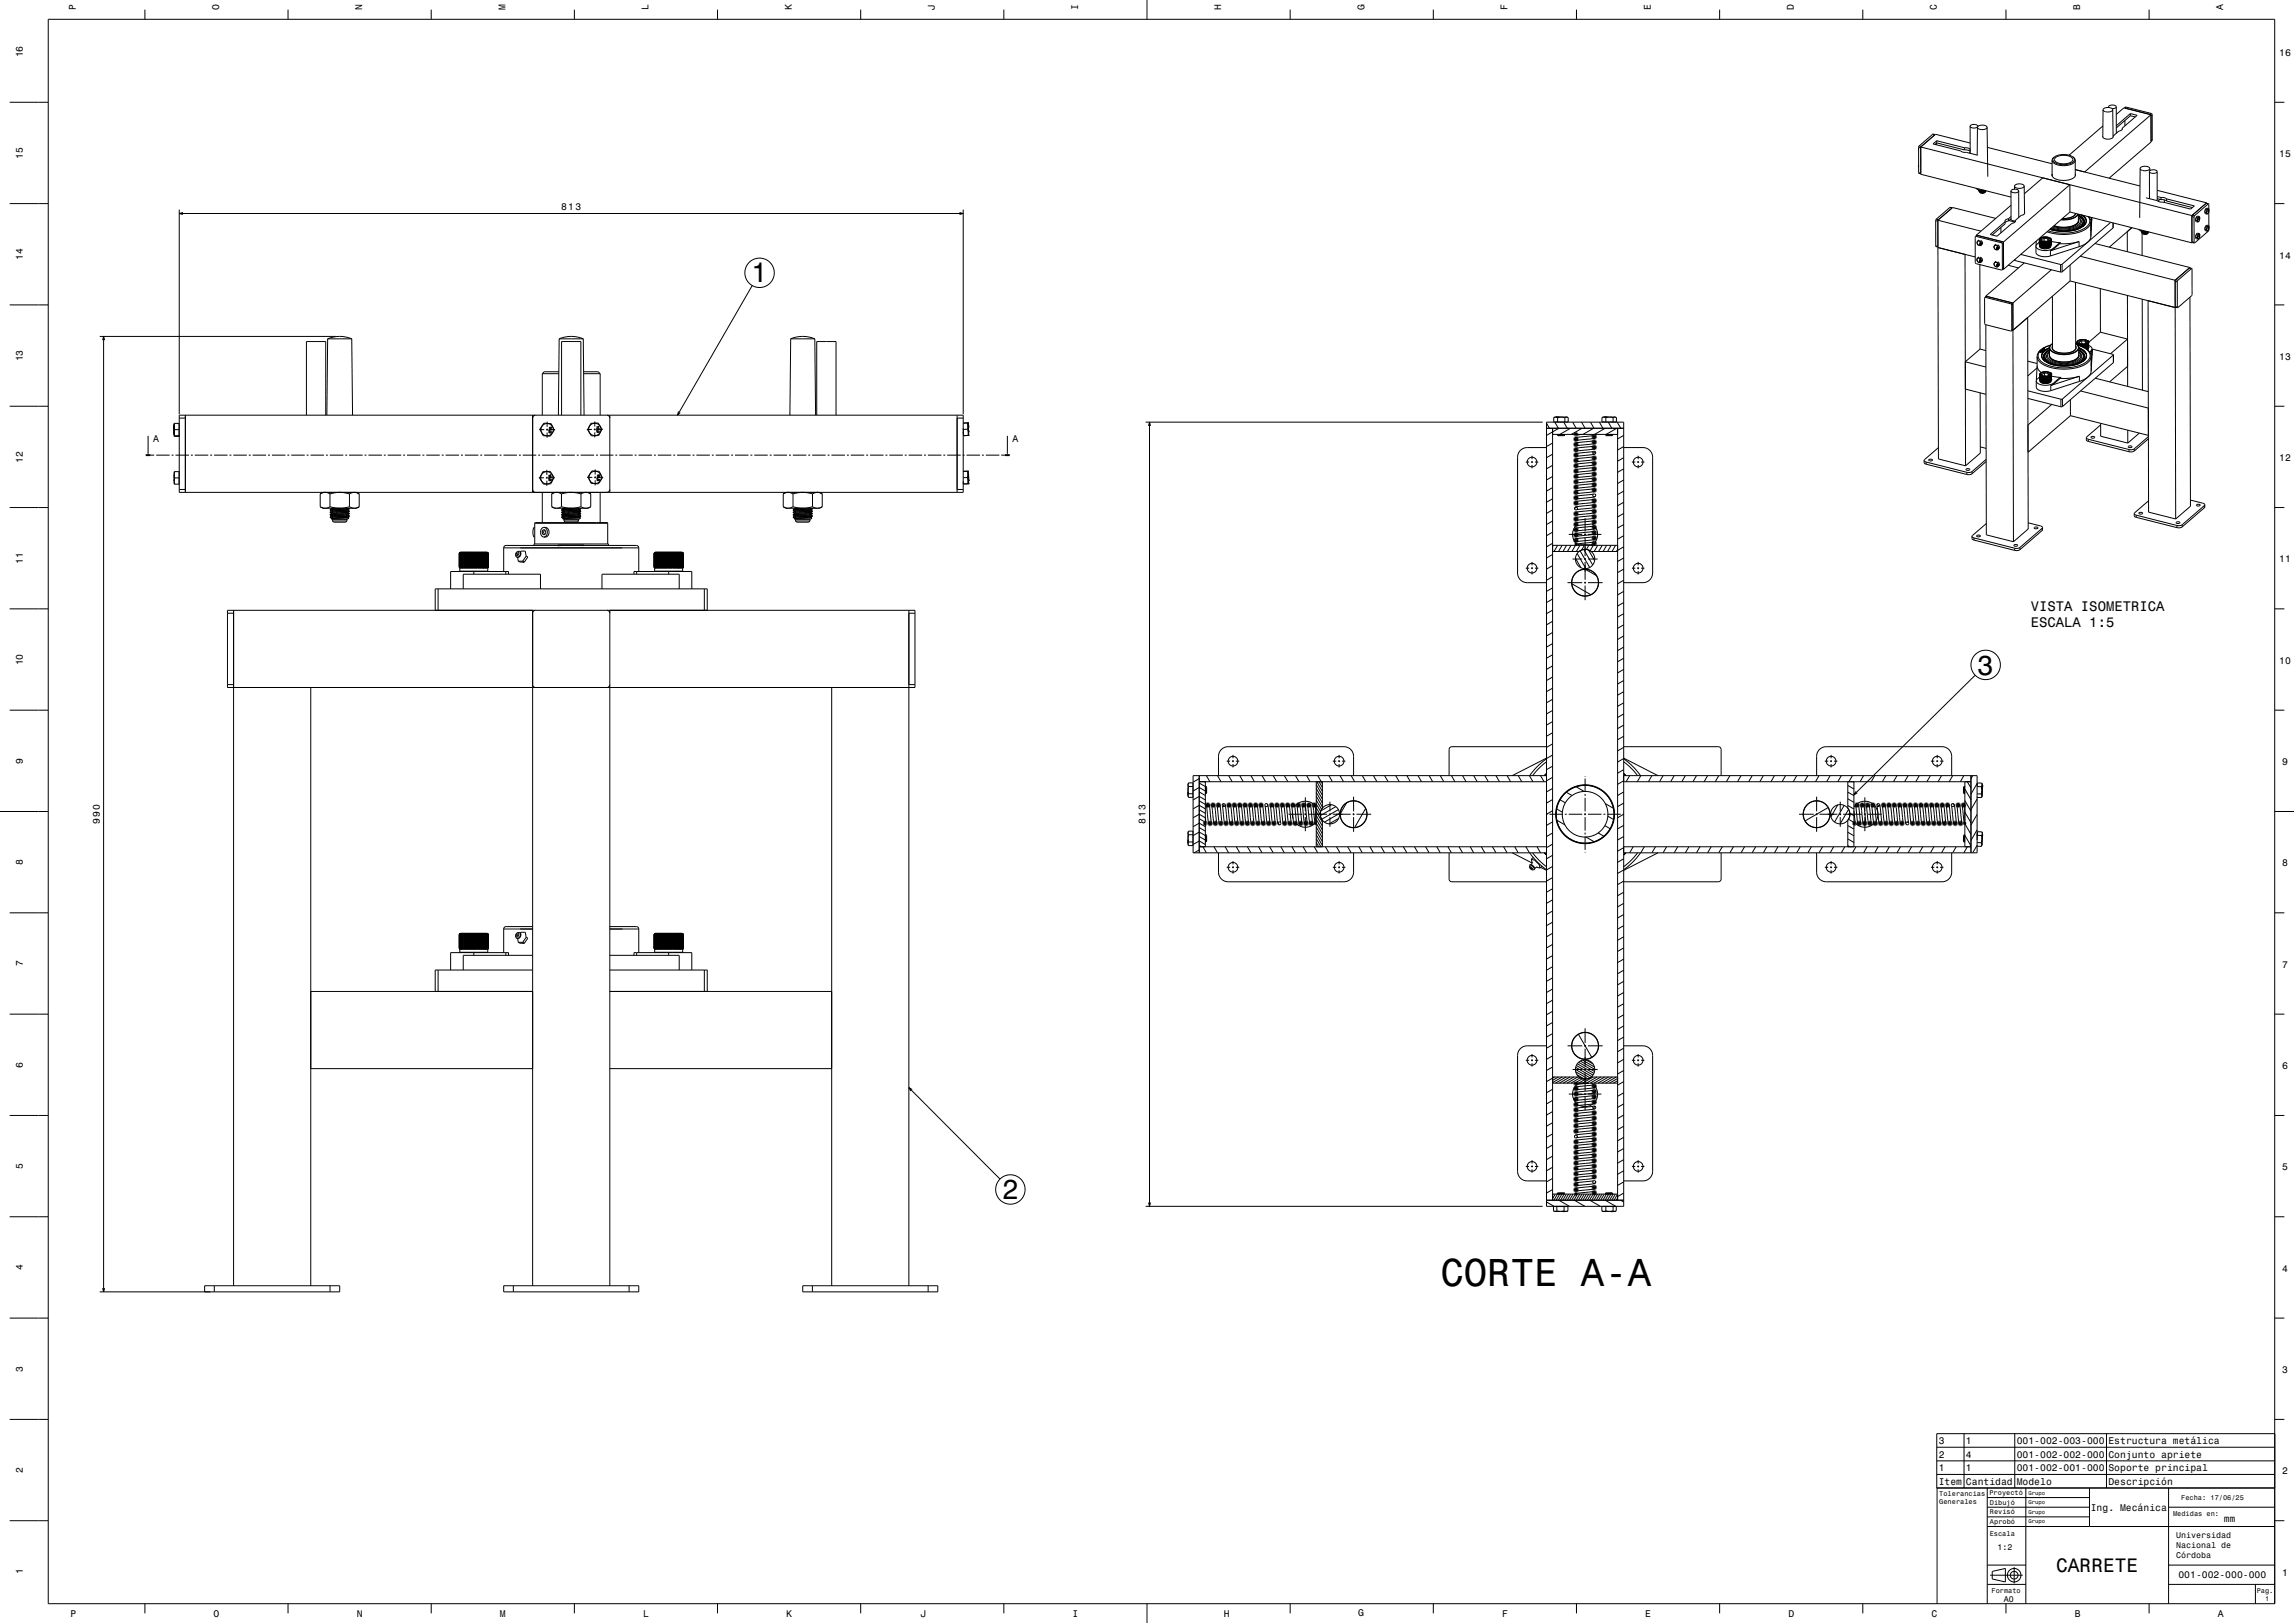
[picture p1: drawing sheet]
<svg xmlns="http://www.w3.org/2000/svg" width="1189mm" height="841mm" viewBox="0 0 1189 841" stroke-linecap="round" stroke-linejoin="round" font-family="sans-serif">
<defs><g id="words">
<text font-size="20.2" x="747" y="666">CORTE A-A</text>
<g font-size="14.4">
<text x="389" y="146">1</text>
<text x="1025" y="350">3</text>
<text x="519" y="621">2</text>
</g>
<text font-size="10.1" x="1066" y="814">CARRETE</text>
<g font-size="7.2">
<text x="1053" y="316">VISTA ISOMETRICA</text>
<text x="1053" y="325">ESCALA 1:5</text>
</g>
<g font-size="5">
<text x="39" y="5" transform="rotate(-90 39 5)">P</text>
<text x="114" y="5" transform="rotate(-90 114 5)">O</text>
<text x="188" y="5" transform="rotate(-90 188 5)">N</text>
<text x="262" y="5" transform="rotate(-90 262 5)">M</text>
<text x="336" y="5" transform="rotate(-90 336 5)">L</text>
<text x="410" y="5" transform="rotate(-90 410 5)">K</text>
<text x="485" y="5" transform="rotate(-90 485 5)">J</text>
<text x="559" y="5" transform="rotate(-90 559 5)">I</text>
<text x="633" y="5" transform="rotate(-90 633 5)">H</text>
<text x="707" y="5" transform="rotate(-90 707 5)">G</text>
<text x="781" y="5" transform="rotate(-90 781 5)">F</text>
<text x="856" y="5" transform="rotate(-90 856 5)">E</text>
<text x="930" y="5" transform="rotate(-90 930 5)">D</text>
<text x="1004" y="5" transform="rotate(-90 1004 5)">C</text>
<text x="1078" y="5" transform="rotate(-90 1078 5)">B</text>
<text x="1152" y="5" transform="rotate(-90 1152 5)">A</text>
<text x="12" y="30" transform="rotate(-90 12 30)">16</text>
<text x="1181" y="29">16</text>
<text x="12" y="82" transform="rotate(-90 12 82)">15</text>
<text x="1181" y="81">15</text>
<text x="291" y="109">813</text>
<text x="12" y="135" transform="rotate(-90 12 135)">14</text>
<text x="1181" y="134">14</text>
<text x="12" y="187" transform="rotate(-90 12 187)">13</text>
<text x="1181" y="186">13</text>
<text x="79" y="229">A</text>
<text x="525" y="229">A</text>
<text x="12" y="240" transform="rotate(-90 12 240)">12</text>
<text x="1181" y="239">12</text>
<text x="12" y="292" transform="rotate(-90 12 292)">11</text>
<text x="1181" y="291">11</text>
<text x="12" y="345" transform="rotate(-90 12 345)">10</text>
<text x="1181" y="344">10</text>
<text x="12" y="396" transform="rotate(-90 12 396)">9</text>
<text x="1183" y="396">9</text>
<text x="52" y="427" transform="rotate(-90 52 427)">990</text>
<text x="594" y="427" transform="rotate(-90 594 427)">813</text>
<text x="12" y="448" transform="rotate(-90 12 448)">8</text>
<text x="1183" y="449">8</text>
<text x="12" y="501" transform="rotate(-90 12 501)">7</text>
<text x="1183" y="501">7</text>
<text x="12" y="553" transform="rotate(-90 12 553)">6</text>
<text x="1183" y="554">6</text>
<text x="12" y="606" transform="rotate(-90 12 606)">5</text>
<text x="1183" y="606">5</text>
<text x="12" y="658" transform="rotate(-90 12 658)">4</text>
<text x="1183" y="659">4</text>
<text x="12" y="711" transform="rotate(-90 12 711)">3</text>
<text x="1183" y="711">3</text>
<text x="1005" y="748">3</text>
<text x="1019" y="748">1</text>
<text x="1045" y="748">001-002-003-000</text>
<text x="1093" y="748">Estructura metálica</text>
<text x="1005" y="755">2</text>
<text x="1019" y="755">4</text>
<text x="1045" y="755">001-002-002-000</text>
<text x="1093" y="755">Conjunto apriete</text>
<text x="12" y="763" transform="rotate(-90 12 763)">2</text>
<text x="1005" y="762">1</text>
<text x="1019" y="762">1</text>
<text x="1045" y="762">001-002-001-000</text>
<text x="1093" y="762">Soporte principal</text>
<text x="1183" y="764">2</text>
<text x="1005" y="769">Item</text>
<text x="1019" y="769">Cantidad</text>
<text x="1045" y="769">Modelo</text>
<text x="1093" y="769">Descripción</text>
<text x="1084" y="783">Ing. Mecánica</text>
<text x="1153" y="789">mm</text>
<text x="12" y="816" transform="rotate(-90 12 816)">1</text>
<text x="1129" y="818">001-002-000-000</text>
<text x="1183" y="816">1</text>
<text x="37" y="838">P</text>
<text x="111" y="838">O</text>
<text x="185" y="838">N</text>
<text x="259" y="838">M</text>
<text x="333" y="838">L</text>
<text x="408" y="838">K</text>
<text x="477" y="838">J</text>
<text x="556" y="838">I</text>
<text x="634" y="838">H</text>
<text x="704" y="837">G</text>
<text x="779" y="838">F</text>
<text x="853" y="838">E</text>
<text x="927" y="838">D</text>
<text x="1001" y="838">C</text>
<text x="1075" y="838">B</text>
<text x="1150" y="838">A</text>
</g>
<g font-size="4.3">
<text x="1128" y="797">Universidad</text>
<text x="1035" y="803">1:2</text>
<text x="1128" y="802">Nacional de</text>
<text x="1128" y="807">Córdoba</text>
<text x="1039" y="830">A0</text>
</g>
<g font-size="3.6">
<text x="1005" y="775">Tolerancias</text>
<text x="1005" y="780">Generales</text>
<text x="1031" y="775">Proyectó</text>
<text x="1031" y="780">Dibujó</text>
<text x="1131" y="777">Fecha: 17/06/25</text>
<text x="1031" y="785">Revisó</text>
<text x="1126" y="786">Medidas en:</text>
<text x="1031" y="790">Aprobó</text>
<text x="1031" y="796">Escala</text>
<text x="1032" y="825">Formato</text>
<text x="1170" y="825">Pag.</text>
<text x="1174" y="830">1</text>
</g>
<g font-size="2.9">
<text x="1051" y="780">Grupo</text>
<text x="1051" y="775">Grupo</text>
<text x="1051" y="784">Grupo</text>
<text x="1051" y="789">Grupo</text>
</g>
</g></defs>
<g fill="none" stroke="#000" stroke-width=".52">
<path d="M25 10h1154v821h-1154zM75 5v5M149 5v5M223 5v5M298 5v5M372 5v5M446 5v5M520 5v5M595 0v10M669 5v5M743 5v5M817 5v5"/>
<path d="M891 5v5M965 5v5M1040 5v5M1114 5v5M5 53h20M1090 57v14M1093 55v1M1095 57l-1-1h-2h-1l-1 1M1095 57l-1 1h-1h-2l-1-1M1095 57v14M1097 55l-2-1-2 1M1097 55l-2 1"/>
<path d="M1097 55v14M1097 59l4-3 14 3M1102 55l-1 1M1102 55l13 4M1104 59l-7 6M1104 59l4 1-8 6M1104 59v1M1104 60l-7 6M1104 60l3 1M1115 59l-35 30M1115 59v15l-22 18M1115 59h-1l1 1v-1"/>
<path d="M1115 59h.1M1115 59l1 14M1179 53h5M994 78h.1M994 77v1zM994 76v13M995 76h-1M995 76h1v1l-2-1M996 76v14l46 12M996 76l140 36M1002 70h1M1002 70l-7 6"/>
<path d="M1003 75l1-1 14 4M1004 73l-2 2 23 5M1004 73l14 4M1004 73v2M1018 77h3M1018 78h3M1018 77v1M1021 77h.1M1021 77v1M1021 78h.1M1021 65l2 1h2M1021 65v14"/>
<path d="M1021 74l-18-4-7 6M1021 79h.1M1025 66v14M1025 65v1M1025 65l-2-1-2 1M1030 66l-1-1h-2h-1l-1 1M1030 66l-1 1h-2h-1l-1-1M1030 66v26M1030 76l34 9M1090 65l-18 15M1097 69h.1M1100 66v1l-2 1-4 4h-3l-1-1"/>
<path d="M1100 66v1M1101 62v3M1116 73h-1M994 87h.1M994 86v1zM994 89l2 1M1024 98h2M1026 98v1M1026 98h.1M1026 98v1h1M1026 99h.1M1026 98l1 1"/>
<path d="M1026 99h1M1026 99l1 1 2-1M1026 99l1 1M1026 99h2M1026 99v1M1027 99h1M1027 99h.1M1027 100h1M1027 99v1M1028 99h.1M1028 99v1M1029 100h-1"/>
<path d="M1029 99h-1M1029 99h.1M1029 100h-3M1029 100h-1h-2M1029 99v1M1042 99v15M1044 96v2M1046 99l-2 1-2-1M1046 99l-2-1-2 1M1046 99v14M1049 96h-1l-1-1-2 1h-1M1049 96l-1 1-1 1-2-1-1-1"/>
<path d="M1049 96v15M1059 92l-10 8M1064 83v8M1064 90v1l1 1 4 1h5l2-2M1065 81l-1 2M1065 82l3-1h3h2l1 2-2 1-4 1-3-1v-1zM1074 81l2 2M1074 81l1 2v1l-2 1h-3h-3l-2-1-1-1 1-2M1074 81l-4-1-5 1M1076 83l-2 2-4 1-5-1-1-2M1076 83v8M1076 88l33 8"/>
<path d="M1076 90v1M1076 91h.1M1109 87v26M1114 89v14M1114 87l-1-1h-1l-2 1h-1M1114 87v1h-2h-2l-1-1M1114 87v1M1118 89v15M1118 89l-2-1-2 1M1118 89l-2 1-2-1M1118 99l26 6M5 106h20"/>
<path d="M93 109v106M93 111h406M95 110l-2 1h2M497 110l2 1h-2M499 109v106M1003 114v13M1004 114h-1M1004 114h1M1004 114l23 6M1004 114v14M1005 114l-1 1-1-1M1011 107l1 1"/>
<path d="M1011 107l-7 7M1012 108l-7 6M1034 113l-22-5-8 6M1037 118v3M1039 115v1l-6 6M1041 113l-1 1-1 1M1041 113v1M1041 114l-2 1M1041 114l3 1M1042 114h3M1042 106l-18 16M1042 112l-1 1"/>
<path d="M1042 113l-1 1M1045 114l-1 1-1 1-8 6h-3l7-7M1045 114v1M1049 110v1l-4 3M1064 119h-1h2M1068 114l6-1 2-1 1-1v4l-2 2-5 1-5-1M1073 110l63 16M1073 110v-14l-35 29M1073 110l-35 30M1076 111a6 6 0 0 1-7 2h5l2-2M1077 111l-1 1-2 1-6 1M1077 113l1 1v1l-3 3-6 1-5-1"/>
<path d="M1077 112l2 2v1l-1 2-2 1-7 1-6-1M1077 114h.1M1077 114l-1 2-3 2h-4l-4-1M1077 114l-1 2-3 2h-4l-5-1M1078 111l3 3M1078 117v1M1079 111l2 2M1079 118l-3 1M1079 111l2 2v1v2l-1 1M1079 116v1M1079 111l2 3v2l-1 1M1079 112l2 1v1l-1 3"/>
<path d="M1080 117l-4 2-4 1h-5l-5-1M1080 115l-1 2-3 1M1080 115l-2 2-4 2h-6l-5-1M1080 115l-1-2-2-1 2 1 1 2M1080 115h.1M1080 115l-2 3-4 1-6 1-5-1M1080 113v3l-1 2M1080 114l-1-1-2-2 2 2 1 2v2l-2 1-4 1-4 1-7-1M1080 114v2l-1 1-4 2M1080 114h.1M1080 114v2l-1 2M1082 112l1 2v2l-2 2-3 2-8 1-8-1"/>
<path d="M1083 112l1 3M1083 112v1M1084 113h-1M1084 115l-1 2-1 1-6 3h-8l-7-1M1084 115v8M1084 120h.1M1084 113v10M1084 113v1M1084 114h.1M1094 115l-25 22M1095 115v3M1095 118l-26 23"/>
<path d="M1095 118h.1M1105 118l-12 10M1108 119l2 1M1110 120h.1M1110 119v1M1110 120h1M1110 120h2M1111 120h.1M1112 120h.1M1112 102l23 6 2-1-14-4M1113 120h-1M1118 102h2"/>
<path d="M1118 103h2M1118 103h.1M1120 103l-2 1M1120 102l3 1M1120 103l3 1M1120 102v1M1122 104v1M1123 103v1M1123 104l13 4M1136 112v14M1137 113v13M1137 112v1"/>
<path d="M1137 112h-1l1 1M1138 114l1 1M1138 114h1M1138 114v1M1138 113v1M1138 113h1M1139 114v1M1139 112h-1M1139 113v1M1140 113h-1M1140 113a1.1 1.1 0 0 0-1 1 1.1 1.1 0 0 0 1 1v-1M1140 113h.1"/>
<path d="M1140 114h.1M1140 112v1M1140 112h-1l-1 1M1140 113v1M1140 114l-1 1M1143 110l1 1M1143 110h1M1143 119l1 1M1143 119h1M1143 110h.1M1143 119h.1M1143 109v1"/>
<path d="M1143 118v1M1143 109h1M1143 117l1 1M1143 117v2M1144 110v1M1144 119v1M1144 108h-1M1144 117h-1M1144 105l1 1M1144 105l-8 7M1144 105h.1M1144 109v1"/>
<path d="M1144 118v1M1144 108v1M1144 108a1.1 1.1 0 0 0 0 2 1.1 1.1 0 0 0 0 1l1-1M1144 108l1 1M1144 117v1M1144 117a1.1 1.1 0 0 0 0 1 1.1 1.1 0 0 0 0 1h1M1144 117l1 1M1145 109h.1M1145 110l-1 1M1145 110h.1M1145 118h.1M1145 109v1"/>
<path d="M1145 108v1M1145 108h-1M1145 108h-1l-1 1M1145 119l-1 1M1145 119h.1M1145 117v1M1145 117h-1M1145 117h-1h-1M1145 118v1M1145 106l-8 6M1145 106v2M1145 117h.1"/>
<path d="M1145 110v7M1145 119v1l-8 6M1179 106h5M1003 127l1 1M1004 128l20 5M1004 128l1 110 14 3M1018 132l1 109M1024 123v13l14 4M1024 123h.1M1024 123l1-1-1 1M1024 123l13 3M1024 122h.1"/>
<path d="M1024 122l14 3M1025 133l1 1M1025 133v1l1 2M1025 125h2M1025 125v1l1 1M1026 133h-1M1026 124l-1 1M1026 136h.1M1026 127h1M1026 135h.1M1026 135h1M1026 135v1"/>
<path d="M1026 137v44M1026 127h.1M1026 126h.1M1026 126h1M1026 126v1M1026 133h1M1026 134v1M1026 135l1 1M1026 134h.1M1026 134l1 1M1026 126l1 1M1027 127h.1"/>
<path d="M1027 127h-1M1027 126h-1M1027 126v1M1027 126h.1M1027 136h-1M1027 135h.1M1027 136h.1M1027 125v1M1027 125l1 1M1027 133l-1 1M1027 133l1 2M1027 135l-1 1"/>
<path d="M1027 134h.1M1028 135h-1M1028 126h-1M1034 127h1M1034 127l-1 1 2 1M1034 136h1M1034 136l-1 1 2 1M1035 127h-1M1035 135l-1 1M1035 129v1M1035 138h.1M1035 129h.1"/>
<path d="M1035 128v1M1035 128h.1M1035 137h.1M1035 137v1M1035 127l1 2M1035 127h1v1M1035 136l1 1M1035 136h1v1M1036 129l-1 1M1036 137l-1 1M1036 129h.1M1036 137v1"/>
<path d="M1036 128v1M1036 128l-1 2M1036 137h.1M1037 126h1M1037 126l1-1v1M1038 126v14M1038 140h.1M1038 140v-1v1M1038 139v1M1038 125v15M1041 137l5 2M1044 135h.1"/>
<path d="M1044 134v1M1044 135l24 6M1047 132l21 5M1049 136l-20 17M1055 128v3l1 1 3 1h4M1055 128l1 1 3 1h3l2-1M1055 125v2M1057 124v3M1057 125l-2 3M1057 127h.1M1057 124h.1M1057 124v1"/>
<path d="M1057 125v2M1057 127v1M1057 125h.1M1057 125v3M1057 125h1M1057 128h.1M1057 124l2-1h2a1.3 1.3 0 0 1 2 1 1.3 1.3 0 0 1-2 1h-2a1.1 1.1 0 0 1-1 0 1.1 1.1 0 0 1-1-1zM1057 128h1M1058 125v3M1058 128h.1M1058 125h.1M1058 125h-1"/>
<path d="M1058 123l-1 1M1058 123h.1M1058 124l2-1a1.3 1.3 0 0 1 1 0 1.3 1.3 0 0 1 1 2h-2a1.4 1.4 0 0 1-2-1zM1058 128h1M1059 125h-1M1059 125h.1M1059 128h.1M1059 125v1M1059 125v3M1059 126v2M1059 126h.1M1059 126h1"/>
<path d="M1059 128h1M1059 123l-1 1v1M1059 123l2 1M1059 123v2M1059 125h1M1060 126h.1M1060 126v2M1060 128h.1M1060 126h1M1061 126h.1M1061 126v2M1061 128h-1"/>
<path d="M1061 128h.1M1061 125v1M1061 125h.1M1061 125v3M1061 124l1 1M1061 124v1M1062 125h.1M1062 128h.1M1062 125h-1M1062 125l-1 1M1062 128h-1M1062 125v3"/>
<path d="M1062 123a5 5 0 0 0-4 0M1062 123h1M1062 123a1.3 1.3 0 0 1 0 2 1.3 1.3 0 0 1-1 0h-2a1.1 1.1 0 0 1-2 0 1.1 1.1 0 0 1 1-2M1063 128h-3h-2M1063 125h.1M1063 123v1M1063 125h-1M1063 123h.1M1063 128h-1M1063 128h.1M1063 124h.1M1063 125v3"/>
<path d="M1063 127v1M1063 127h.1M1063 127l-3 1-3-1M1063 130v3M1063 125v2M1063 124v1M1063 128l-1 1h-2l-2-1h-1M1063 128a4 4 0 0 1-6 0M1063 125l5 1M1063 124v3M1063 140l-20 17M1064 129l-1 1"/>
<path d="M1064 129h.1M1067 126l-3 3M1067 126h.1M1068 137v4M1068 126h-1M1068 126h.1M1069 137h-1M1069 137v4M1073 137v9M1078 125l-5 1h-5M1078 125l-15 5M1078 125v3"/>
<path d="M1078 128l-15 5M1078 133l49 12M1084 123l-2 3-4 2M1086 126l49 13M1103 120v10M1110 120v1M1110 120l1 1M1110 121h.1M1110 121h1M1110 121v11M1111 120h1M1111 121h1"/>
<path d="M1111 121h.1M1111 120v1M1112 120v1M1112 121h.1M1113 121h-1M1113 120l-1 1M1113 120h.1M1113 121h.1M1113 120v1M1113 121h-2M1113 121h-1h-1M1114 121h-1"/>
<path d="M1114 120h.1M1114 120v1M1135 139h1M1135 139h.1M1135 139l-8 6M1136 139l-7 6M1136 139v14l-7 6M1136 126h.1M1137 126h.1M1137 126l-1-1 1 1M1138 123h1M1138 123h.1"/>
<path d="M1138 123l1 1M1138 122v1M1138 121l1 1M1138 121v2M1139 123v1M1139 121h-1M1139 122v1M1140 121l-1 1M1140 121a1.1 1.1 0 0 0-1 1 1.1 1.1 0 0 0 1 1M1140 121v1M1140 122h.1M1140 122v1"/>
<path d="M1140 123l-1 1M1140 123h.1M1140 121h.1M1140 121h-1h-1M5 158h20M390 148l-39 67M1029 154v14M1029 154h.1M1029 154h1h-1M1029 154l13 3M1029 153v1M1029 153l14 4"/>
<path d="M1042 157h1v1M1042 157l1 1M1043 158v13M1043 157l1 124M1069 141h-1M1073 146l54 13M1073 146l-30 25M1076 146v34a8 8 0 0 1-12 1v-1v-26M1089 150v22M1103 153v47M1110 155v47M1113 156l1 109 14 4"/>
<path d="M1127 145v14M1127 159l1 110M1128 159h1M1128 159h-1M1128 146l1 13M1129 159h-1M1129 159h.1M1129 145l-1 1M1129 145h-2l1 1M1135 154v108l-7 7M1179 158h5M52 174h122"/>
<path d="M53 176l1-2v2M54 174v495M170 176l6-2 6 2M170 176h12M170 176l-1 39M182 176l1 39M290 176l6-2 6 2M290 176h12M290 176l-1 39M302 176l1 39M410 176l6-2 6 2M410 176h12"/>
<path d="M410 176l-1 39M422 176l1 39M1029 168l14 3M1029 168l1 109 14 4M1043 171h.1M1051 165v109l-7 7M1063 179l-3 1M1064 179v2l1 1 5 1 5-1 1-1v-2M1076 179h.1M1077 177h.1M1077 178h.1M1077 177v1"/>
<path d="M1077 177v2v-2M1077 178v1M1077 179a8 8 0 0 1 7 6M1077 179l5 2 1 2v2l-1 2-1 1-6 2-8 1-7-2-3-3-1-2 1-2M1077 177l2-1h2a1.2 1.2 0 0 1 1 2 1.2 1.2 0 0 1-2 0h-2a1.1 1.1 0 0 1-1 0 1.1 1.1 0 0 1 0-1zM1077 178v1v-1M1077 178h1M1078 177l1-1a1.3 1.3 0 0 1 2 0 1.3 1.3 0 0 1 0 2h-1a1.4 1.4 0 0 1-2-1zM1078 178v1M1078 178h.1M1078 179h.1M1078 179h1"/>
<path d="M1079 179h.1M1079 176l-1 1v1M1079 176l2 1M1079 176v2M1079 178h.1M1079 178h1M1079 179v1v-1M1079 179v1M1080 179h-1M1080 179h.1M1080 179v1M1081 179h-1"/>
<path d="M1081 179h.1M1081 179v1M1081 177v1M1081 178v1M1081 178h.1M1081 178v3M1081 178l1 3M1082 178h.1M1082 178h-1M1082 178v3M1082 177a1.3 1.3 0 0 1 0 1 1.3 1.3 0 0 1-2 0h-2a1.1 1.1 0 0 1-1 0 1.1 1.1 0 0 1 0-1M1082 177a5 5 0 0 0-5 0"/>
<path d="M1082 177h.1M1082 177v1M1082 177h1M1082 178v2M1083 177h.1M1083 177v3M1083 179l1 2M1083 180h-1M1083 180h.1M1089 172l-6 5M1089 172l14 4-9 7M281 194h9"/>
<path d="M281 194v21M290 193h-8l-1 1M302 193h8l1 1M303 194h8M311 194v21M1026 181l3 1M1026 181l-7 6 10 3M1051 187l5 1M1055 197v4l1 1 3 1 4-1M1055 197l1 2 3 1 3-1 2-1M1056 191l-5 4M1056 185v5"/>
<path d="M1056 190v1l2 2M1056 190l-1 7M1057 182h.1M1057 182l1 1M1057 194v3M1057 195l-2 2M1057 197h.1M1057 194h.1M1057 194v1M1057 197h1M1057 182h1M1057 182v1"/>
<path d="M1057 193h.1M1057 195h.1M1057 195h1M1058 195h-1M1058 195h.1M1058 193h-1M1058 195v2M1058 197h.1M1058 193h.1M1058 182h.1M1058 182h-1M1058 193h1h2a1.3 1.3 0 0 1 2 1 1.3 1.3 0 0 1-2 1h-2a1.1 1.1 0 0 1-1 0 1.1 1.1 0 0 1 0-2z"/>
<path d="M1058 193l-1 1M1058 195v3M1058 197v1M1058 198h.1M1058 183h.1M1058 181h.1M1058 181v1M1058 193h2a1.3 1.3 0 0 1 2 0 1.3 1.3 0 0 1 0 1l-2 1a1.4 1.4 0 0 1-2-2zM1058 182h1M1058 195h1M1058 181h1M1058 198h1"/>
<path d="M1059 182h.1M1059 182h-1M1059 181v1M1059 181h.1M1059 182l-1 1M1059 195v3M1059 181h-1M1059 195h.1M1059 198h.1M1059 183l3-2-2 1-2 2M1059 181a5 5 0 0 0-3 4M1059 180v1"/>
<path d="M1059 184v2l2 2M1059 184v2l1 1 5 2M1059 184h.1M1059 181h1M1059 180h1M1059 180h.1M1059 198h1M1060 181h.1M1060 195v3M1060 195h-1M1060 181h-1M1060 195h.1"/>
<path d="M1060 198h.1M1060 180l-1 1M1060 180h.1M1060 193l-2 1 1 1M1060 193h2M1060 193v2M1060 180v1M1060 183l-1 2 2 3M1060 185l1 2 2 1M1060 185h.1M1060 186l1 1M1061 187h.1"/>
<path d="M1061 195h-1M1061 198h.1M1061 198h-1M1061 195h.1M1061 183l1-1-2 1v2zM1061 195v3M1061 188l3 1M1062 195h.1M1062 195h-1M1062 198h.1M1062 198h-1M1062 195v3"/>
<path d="M1062 193v1M1062 193v2M1062 180l-2 2-2 1v2l2 2M1062 180l-2 2-2 2 1 2 1 1M1062 180l-2 2-2 2v1l2 2M1062 180v4M1062 183v1M1062 195h1M1063 198h-1M1063 195h.1M1063 198h.1M1063 193a1.3 1.3 0 0 1 0 2 1.3 1.3 0 0 1-2 0h-2a1.1 1.1 0 0 1-1-1 1.1 1.1 0 0 1 0-1"/>
<path d="M1063 193a5 5 0 0 0-5 0M1063 195h-1M1063 197h.1M1063 197v1M1063 195v3M1063 197l-3 1-2-1M1063 193h.1M1063 193v1M1063 195v2M1063 194h.1M1063 200v2M1063 194v1"/>
<path d="M1063 194v3M1063 197l-1 1-2 1-2-1-1-1M1063 197a4 4 0 0 1-6 0M1063 195l5 1M1064 198v1M1064 199l-1 1M1068 196h.1M1068 196l-4 2M1068 196l-4 3M1077 180l3 2 1 1v2l-1 2M1077 181l3 1 1 2M1077 180l4 3"/>
<path d="M1077 180l-1-2 1 2-1 2-2 1-4 1-4-1-3-1-1-2 2-2-2 2M1077 180v5l-1 1-3 1-3 1-4-1-3-1-1-2M1077 180v2l-2 1-5 1-5-1-2-1-1-2M1077 182l2 2-1 3-4 1-4 1-5-1-3-1-1-3 1-2M1077 183l1 1M1077 182l1 2-1 2-3 2h-4h-4l-4-2-1-2 1-1M1078 184l-1 1-2 2-5 1-5-1-2-2-1-1M1078 184l-1 2-1 1-6 1-6-1-1-1-1-2M1078 195l-5 1h-5M1078 195l-15 5M1078 195v3M1078 198l-15 4"/>
<path d="M1078 187h.1M1079 187l-3 2M1079 186v1M1079 186h.1M1080 187l-4 2-6 1-6-1-4-2M1080 185l-1 2-2 1M1080 185l-1 1-2 2-7 1-7-1-2-1-1-2M1080 185l-1-2-2-1 3 2-1 3-3 2h-6h-4l-3-1-3-2v-1M1080 185h.1M1080 183v2l-1 2M1080 184l-1-1-2-2 3 3v1v2l-4 2-6 1-6-1-4-2-1-2v-1l3-3-2 2-1 1M1080 184v2l-1 1-4 2"/>
<path d="M1080 184h.1M1080 184v2l-1 1M1081 183v2l-1 2M1082 181h.1M1082 180h.1M1082 180v1M1084 182v-1v9M1084 182l-1 1M1084 182h.1M1084 182h-1M1084 185l-1 2-3 2-4 2h-6h-5l-5-2-3-2-1-2M1084 185v7"/>
<path d="M1084 192l-2 3-4 3M1084 181v1M1084 181l11 3M1084 181v3M1084 184v8M1084 184h.1M1086 196l27 7M1095 188l-26 23M1095 184l-26 23M1095 184v4M1095 188h.1M1103 190l-10 8"/>
<path d="M5 211h20M90 220v6M90 220h.1M90 219v7M90 219h.1M90 219h3M91 219v4M93 215h406v40h-406zM93 217h3M96 215v40M159 215v-38h10v38M276 215v40"/>
<path d="M278 215l-2 1v1M282 219l4 1 1 3-2 3h-4l-1-4zM284 218v3M291 215v-38h10v38M306 219h4l2 3-2 4h-3l-2-3zM308 218v3M315 215l1 1v1M316 215v40M352 213l-1 2 2-1M423 215v-38h10v38M496 215v40M496 217h3"/>
<path d="M501 219h1M501 219h.1M501 219v3M501 219h-2M502 219v7M502 219h.1M502 219v2M594 219h206M596 219v406M802 219l1 3M802 219h40v406h-40zM805 216h2"/>
<path d="M805 216v3h8v-3M805 216h8M805 216h.1M806 219l2 3M807 216h.1M807 216h4M807 216v3M808 216h.1M810 219l2 3M811 216v3M812 219h.1M813 216h-2"/>
<path d="M813 216h.1M815 219l2 3M820 219l2 3M824 219l2 3M829 219l2 3M830 216h2M830 216v3h8v-3M830 216h8M830 216h.1M831 219h.1M832 216h.1M832 216h4"/>
<path d="M832 216v3M833 216h.1M834 219l1 3M836 216v3M837 219h.1M838 216h-2M838 216h.1M838 219l2 3M1019 202l10 2M1026 204v31l-7 6M1051 203l17 4M1051 206l17 5"/>
<path d="M1063 210l-12 10M1068 207v4M1069 207h-1M1069 207v4M1069 211h-1M1073 207v8M1073 215l-22 19M1078 203l35 8 1 15-41-11M1089 219v7l14 4M1179 211h5M77 226v8M78 236h2"/>
<path d="M81 236h7M89 236h1M90 221v1M90 221h.1M90 223h.1M90 222h.1M90 224h.1M90 224v1M90 220v3M90 226h.1M90 226h3M91 223v3h2"/>
<path d="M91 223h2M91 236h7M93 226h.1M93 226h-3M99 236h1M101 236h7M109 236h1M111 236h7M119 236h1M121 236h7M129 236h1M131 236h7"/>
<path d="M139 236h1M141 236h7M149 236h1M151 236h7M159 236h1M161 236h7M169 236h1M171 236h7M179 236h1M181 236h7M189 236h1M191 236h7"/>
<path d="M199 236h1M201 236h7M209 236h1M211 236h7M219 236h1M221 236h7M229 236h1M231 236h7M239 236h1M241 236h7M249 236h1M251 236h7"/>
<path d="M259 236h1M261 236h7M269 236h1M271 236h7M279 236h1M279 223h3M281 236h7M283 223h1M284 222v1M284 224v3M284 223h1M285 223h.1"/>
<path d="M285 224h1h-1zM285 221h1v1zM285 224h.1M285 223h3M286 222h-1v1M286 222l-1 1M286 222h.1M289 236h1M291 236h7M299 236h1M301 236h7M304 223h3"/>
<path d="M308 223h1M308 222v1M308 224v3M309 236h1M309 221h1h1zM309 223h1M309 224h1M309 222h1a.6 .6 0 0 1 0 1 .7 .7 0 0 1-1-1zM309 223h.1M309 224h.1M310 222h.1M310 223h2"/>
<path d="M310 224h.1M311 236h7M319 236h1M321 236h7M329 236h1M331 236h7M339 236h1M341 236h7M349 236h1M351 236h7M359 236h1M361 236h7"/>
<path d="M369 236h1M371 236h7M379 236h1M381 236h7M389 236h1M391 236h7M399 236h1M401 236h7M409 236h1M411 236h7M419 236h1M421 236h7"/>
<path d="M429 236h1M431 236h7M439 236h1M441 236h7M449 236h1M451 236h7M459 236h1M461 236h7M469 236h1M471 236h7M479 236h1M481 236h7"/>
<path d="M489 236h1M491 236h7M499 236h1M499 224v2M499 222v1M499 223v3M499 224h.1M499 226h.1M501 236h7M501 222l1 4M501 222l-2 1M502 226h-3"/>
<path d="M502 221h.1M502 222h.1M502 221v1M502 222v1M502 223h.1M502 224h.1M502 223v1M502 226h.1M502 224v2M502 224v1M509 236h1M511 236h7"/>
<path d="M519 236h2M522 226v8M595 221l1-2v2M791 239h2M794 239h1M794 236v2M794 239v1M796 239h1M802 232h-12l-2 2-1 3v61l1 2 2 2h12M802 222h40M805 235l-3 2M805 230l-3 1"/>
<path d="M805 222v400M805 225h33M807 225h.1M807 226h.1M807 225v1M808 225h.1M808 225l-1 1M808 222l-6 4M808 225h-1M809 225h-1M809 225h.1M810 225h-1"/>
<path d="M810 225h.1M811 226h.1M811 225h.1M811 225h-1M811 225l-4 1M814 222l-6 3M816 225h2M816 238v1h1M816 238h1v1M816 232v2h1M816 232l1 1v1M816 230v1h1"/>
<path d="M816 230h1v1M816 227v1h1M816 227h1v1M820 225h-3M820 222l-6 3M826 228v2h1M826 239l1 1v1M826 239v2h1M826 234h1v1M826 234v1h1M826 231h1v1M826 231v1h1"/>
<path d="M826 228l1 1v1M826 226h1v1M826 226v1h1M826 239l-10 2M826 237l-10 1M826 234l-10 1M826 231l-10 1M826 228l-10 2M826 226l-10 1M826 222l-6 3M827 238l-10 1M827 232l-10 2"/>
<path d="M827 227l-10 1M827 235l-10 2M827 230l-10 1M827 234l-1 1M832 222l-6 3M832 225h.1M832 226h4M832 226h.1M832 225v1M833 225h.1M833 225l-1 1M833 225h-1"/>
<path d="M834 225h-1M834 225h.1M835 225h-1M835 225h.1M836 226h.1M836 225h-1M836 225h.1M836 225v1M838 222l-6 3M838 222v400M842 232h11l3 2 1 3-1 61-1 2-2 2h-11M842 226l-4 1"/>
<path d="M842 237l-4 2M842 231l-4 2M846 239h2M849 239h1M849 236v2M849 239v1M851 239h1M997 239h1M997 239v1l1 1M998 239l21 6M998 239v2M1000 238h1a.8 .8 0 0 1 0 1 .8 .8 0 0 1-1-1z"/>
<path d="M1005 232l-8 7M1026 232h3M1029 238l-7 6M1029 239l-7 6M1081 227l1 1M1081 227v1l1 1M1082 228v1M1082 228l21 5M1082 229l22 5M1084 226a.8 .8 0 0 1 1 0 .8 .8 0 0 1 1 1 1 1 0 0 1-2 0zM1089 220l-8 7M1103 223v7"/>
<path d="M1103 231h1a.8 .8 0 0 1 1 0 .8 .8 0 0 1 0 1 .8 .8 0 0 1-1 0zM1103 233l1 1M1106 233h-3M1106 233v1M1106 234h-2M1109 224l-6 6M1114 226l-8 7M1114 227l-8 7M90 248h.1M90 247h.1M90 249h.1M90 246h.1"/>
<path d="M90 244v7M90 251h.1M90 244h.1M90 251h3M90 244h3M91 248v3M91 244v4M91 248h2M93 254h3M166 256l2-1 3 1M166 256v7M167 255l-1 1"/>
<path d="M171 256a17 17 0 0 1 10 0M171 256v7M181 256l3-1 2 1M181 256v7M185 255l1 1M186 256v7M276 254l1 1h1M279 248h3M281 255v16M281 244h4l2 3-2 4h-3l-2-3zM283 248h1M283 243v3"/>
<path d="M283 247v1M283 249v3M284 246h1h1zM284 248h1M285 247h1a.7 .7 0 0 1-1 1 .7 .7 0 0 1-1-1zM285 248h.1M285 247h1zM285 248h3M286 256l2-1 3 1M286 256v7M287 255l-1 1M291 256a17 17 0 0 1 10 0"/>
<path d="M291 256v7M301 256l3-1 2 1M301 256v7M304 247h3M305 255l1 1M306 256v7M307 244h4l1 4-2 3-4-1-1-3zM308 247h1M308 243v3M308 247v1M308 249v3M309 248h1"/>
<path d="M310 248h.1M309 248l1 1zM310 246h1zM310 247h1a.7 .7 0 0 1-1 1 .6 .6 0 0 1 0-1zM310 247h1zM310 247h3M310 249h.1M311 255v16M316 254v1h-1M406 256l2-1 3 1M406 256v7M407 255l-1 1"/>
<path d="M411 256a17 17 0 0 1 10 0M411 256v7M421 256l3-1 2 1M421 256v7M425 255l1 1M426 256v7M496 254h3M499 251h.1M499 249v2M501 244h1M501 244h.1M501 247l1 4"/>
<path d="M501 247l-2 1M501 244v3M501 244h-2M502 251h-3M502 244h.1M502 244h-1M502 244v7M502 244v2M502 246h.1M502 251h.1M502 247v1M502 247h.1"/>
<path d="M502 248h.1M502 249h.1M502 248v1M502 246v1M502 250v1M502 249v2M794 241v2M805 247l-3 2M805 258l-3 2M805 253l-3 1M805 241l-3 2M816 255v1h1"/>
<path d="M816 255h1v1M816 257v1l1 1M816 257h1v2M816 252v1h1M816 252h1v1M816 246v1l1 1M816 246h1v2M816 243v2h1M816 243l1 1v1M816 241v1h1M816 241h1v1M826 251h1v1"/>
<path d="M826 251v1h1M826 245h1v1M826 245v1h1M826 259h1v1M826 259v1h1M826 256h1v1M826 256v1M826 253h1v2M826 253v1l1 1M826 248h1v1M826 248v1h1M826 242h1v2"/>
<path d="M826 242v1l1 1M826 259l-10 1M826 256l-10 1M826 253l-10 2M826 248l-10 1M826 251l-10 1M826 245l-10 1M826 242l-10 1M827 255l-10 1M827 249l-10 1M827 244l-10 1M827 257h-1"/>
<path d="M827 257l-10 2M827 252l-10 1M827 246l-10 2M827 241l-10 1M842 249l-4 2M842 254l-4 2M842 243l-4 2M849 241v2M998 241l21 5M1019 243h2a.8 .8 0 0 1-1 1 .8 .8 0 0 1-1-1zM1019 245v1M1022 244l-3 1"/>
<path d="M1022 244v1M1022 245l-3 1M1114 260l-8 6M1135 259l7 2 1 1M5 263h20M166 263h2h3M166 263h1h18h1M171 263h4M171 264h.1M171 265v1M171 267h.1M171 268h.1"/>
<path d="M171 264l1 1M171 266h.1M171 266h1M171 267h1M171 268l1 1M171 265h.1M172 263v1M172 269h.1M172 264h.1M172 265h.1M172 266h.1M172 267h.1"/>
<path d="M172 264h-1M172 265h-1M172 266l-1 1M172 267l-1 1M172 265l-1 1M172 267h-1M172 268h-1M172 264l1 1M172 265l1 1M172 267h1M172 268h1M172 270h8"/>
<path d="M172 270l1 1h6l1-1M172 269v1M173 263h.1M173 263l-1 1M173 264h-1M173 265h-1M173 266h-1M173 267h-1M173 268l-1 1M173 269h-1M173 266l-1 1M173 267l-1 1"/>
<path d="M174 263h-1M175 264h-3M175 265h-3M175 265v1h-2M175 266l-3 1M175 267h-3M175 268h-3M175 264v1M175 267h.1M175 268h.1M175 269h-3M175 263l-2 1"/>
<path d="M175 265h-2M175 266h-2M175 267h-2M175 268h-2M175 268l-2 1M175 263v1M175 265h.1M175 266h.1M175 267v1M175 268v1M177 263h-2M177 264l-2 1"/>
<path d="M177 265h-2M177 265h1M177 266h-2M177 267h-2M177 267l1 1M177 268h-2M177 268v1M177 263l1 1M177 269h-2M178 264h-3M178 264h-1M178 265h-3"/>
<path d="M178 265l-1 1M178 266h-3M178 266l-3 1M178 266l-1 1M178 268h-3M178 268h-1M179 264h-2M179 264l-2 1M179 266h-2M179 266h-2h1M179 267h-2M179 268h-2"/>
<path d="M179 264l1 1M179 266h1M179 267h1M179 268h1M180 263v1M180 269v1M180 268l-3 1M180 264h-2M180 265h-2M180 266h-2M180 267l-2 1M180 268h-2"/>
<path d="M180 264h-1M180 265l-1 1M180 266l-1 1M180 268h-1M180 267h-1M180 266h-1M180 264h.1M180 265v1M180 267h.1M180 268h.1M180 264l1 1M180 266h1"/>
<path d="M180 267h1M180 268h1M181 263v1M181 268h.1M181 268h-1M181 268l-1 1h-8M181 264h-1M181 265h-1M181 266h-1M181 267l-1 1M181 264h.1M181 265h.1"/>
<path d="M181 266h.1M181 267h.1M181 266l-1 1M181 267h-1M181 263h3h2M181 263h-6M277 273v1l-1 2v2h1M277 271h38M277 271v11M281 276h1M281 275h1l1 1-1 1h-1v-1zM282 276v1"/>
<path d="M282 273a2.7 2.7 0 0 1 2 3 2.7 2.7 0 0 1-2 2M282 273a2.7 2.7 0 0 0-2 3 2.7 2.7 0 0 0 2 2M282 273a2.5 2.5 0 0 1 3 3 2.5 2.5 0 0 1-3 2M282 275v1M286 263h2h3M286 263h1h18h1M291 263h4M291 264h.1M291 265v1M291 267h.1M291 268h.1M291 264l1 1"/>
<path d="M291 266h.1M291 266h1M291 267h1M291 268l1 1M291 265h.1M292 263v1M292 269h.1M292 264h.1M292 265h.1M292 266h.1M292 267h.1M292 264h-1"/>
<path d="M292 265h-1M292 266l-1 1M292 267l-1 1M292 265l-1 1M292 267h-1M292 268h-1M292 264l1 1M292 265l1 1M292 267h1M292 268h1M292 270h8M292 270l1 1h6l1-1"/>
<path d="M292 269v1M293 263h.1M293 263l-1 1M293 264h-1M293 265h-1M293 266h-1M293 267h-1M293 268l-1 1M293 269h-1M293 266l-1 1M293 267l-1 1M294 263h-1"/>
<path d="M295 264h-3M295 265h-3M295 266l-3 1M295 267h-3M295 267h-2M295 268h-3M295 264v1M295 265v1M295 268h.1M295 269h-3M295 263l-2 1M295 265h-2"/>
<path d="M295 266h-2M295 268h-2M295 268l-2 1M295 263v1M295 265h.1M295 266h.1M295 267v1M295 268v1M297 263h-2M297 264l-2 1M297 265h-2M297 265h1"/>
<path d="M297 266h-2M297 266h1M297 267h-2M297 267l1 1M297 268h-2M297 268v1M297 263l1 1M297 269h-2M298 264h-3M298 265h-3M298 265l-1 1M298 266h-3"/>
<path d="M298 266l-3 1M298 266l-1 1M298 268h-3M298 268h-1M299 264h-2M299 264l-2 1M299 266h-2M299 267h-2M299 268h-2M299 264l1 1M299 266h1M299 267h1"/>
<path d="M299 268h1M300 263v1M300 269v1M300 268l-3 1M300 264h-2M300 264h-2h-1M300 265h-2M300 266h-2M300 267l-2 1M300 268h-2M300 264h-1M300 265l-1 1"/>
<path d="M300 266l-1 1M300 268h-1M300 267h-1M300 266h-1M300 264h.1M300 265v1M300 267h.1M300 268h.1M300 264l1 1M300 266h1M300 267h1M300 268h1"/>
<path d="M301 263v1M301 268h.1M301 268h-1M301 268l-1 1h-8M301 264h-1M301 265h-1M301 266h-1M301 267l-1 1M301 264h.1M301 265h.1M301 266h.1M301 267h.1"/>
<path d="M301 266l-1 1M301 267h-1M301 263h3h2M301 263h-6M315 271v11M406 263h2h3M406 263h1h18h1M411 263h4M411 264h.1M411 265v1M411 267h.1M411 268h.1"/>
<path d="M411 264l1 1M411 266h.1M411 266h1M411 267h1M411 268l1 1M411 265h.1M412 263v1M412 269h.1M412 264h.1M412 265h.1M412 266h.1M412 267h.1"/>
<path d="M412 264h-1M412 265h-1M412 266l-1 1M412 267l-1 1M412 265l-1 1M412 267h-1M412 268h-1M412 264l1 1M412 265l1 1M412 267h1M412 268h1M412 269v1"/>
<path d="M412 270h8M412 270l1 1h6l1-1M413 263h.1M413 263l-1 1M413 264h-1M413 265h-1M413 266h-1M413 267h-1M413 268l-1 1M413 269h-1M413 266l-1 1M413 267l-1 1"/>
<path d="M414 263h-1M415 264h-3M415 265h-3M415 266l-3 1M415 267h-3M415 268h-3M415 268h-2M415 264v1M415 265v1M415 267h.1M415 269h-3M415 263l-2 1"/>
<path d="M415 265h-2M415 266h-2M415 267h-2M415 268l-2 1M415 263v1M415 265h.1M415 266h.1M415 267v1M415 268v1M417 263h-2M417 264l-2 1M417 265h-2"/>
<path d="M417 265h1M417 266h-2M417 266h1M417 267h-2M417 267l1 1M417 268h-2M417 263l1 1M417 269h-2M418 264h-3M418 265h-3M418 265l-1 1M418 266h-3"/>
<path d="M418 266l-3 1M418 266l-1 1M418 268h-3M418 268h-1M419 264h-2M419 264l-2 1M419 266h-2M419 267h-2M419 268h-2M419 268l-2 1M419 264l1 1M419 266h1"/>
<path d="M419 267h1M419 268h1M420 263v1M420 269v1M420 268l-3 1M420 264h-2M420 264h-2h-1M420 265h-2M420 266h-2M420 267l-2 1M420 268h-2M420 264h-1"/>
<path d="M420 265l-1 1M420 266l-1 1M420 268h-1M420 267h-1M420 266h-1M420 264h.1M420 265v1M420 267h.1M420 268h.1M420 264l1 1M420 266h1M420 267h1"/>
<path d="M420 268h1M421 263v1M421 268h.1M421 268h-1M421 268l-1 1h-8M421 264h-1M421 265h-1M421 266h-1M421 267l-1 1M421 264h.1M421 265h.1M421 266h.1"/>
<path d="M421 267h.1M421 266l-1 1M421 267h-1M421 263h3h2M421 263h-6M805 270l-3 2M805 276l-3 2M805 264l-3 2M813 277h7M816 271v1l1 1M816 271h1v1M816 266v1h1"/>
<path d="M816 266h1v1M816 260v1h1M816 260h1v1M816 277v1h1M816 277h1v1M816 274v1h1M816 274h1v1M816 268v1l1 1M816 268l1 1v1M816 263v1h1M816 263h1v1M816 279l1 1v1"/>
<path d="M816 279v1l1 1M817 273l-2 2v2l1 3 1 2M817 263h-1M817 272v1M821 277h1M822 277l-5 1M822 268v7M822 276v1M822 278v10M823 277h7M825 272h1M826 275l1 1v1"/>
<path d="M826 275v1l1 1M826 273v1h1M826 270h1v1M826 270v1h1M826 267h1v1M826 267v1h1M826 264l1 1v1M826 264v1l1 1M826 262h1v1M826 262v1h1M826 278v1h1M826 278h1v1"/>
<path d="M826 262l-10 1M826 275l-10 2M826 273l-10 1M826 270l-10 1M826 267l-10 1M826 264l-10 2M826 278l-10 1M826 272l1 1v1M826 272v1M827 274l-10 1M827 279l-10 2M827 277h-5"/>
<path d="M827 271l-10 1M827 268l-10 2M827 266l-10 1M827 263l-10 1M827 260l-10 1M827 273l1 4-1 4M842 266l-4 2M842 278l-4 1M842 272l-4 2M842 260l-4 2M1022 278l1 1M1022 278v1l1 1"/>
<path d="M1023 279v1M1023 279l21 5M1023 280l21 5M1025 278v-1a.8 .8 0 0 1 1 0 .8 .8 0 0 1 0 1 .8 .8 0 0 1-1 0zM1030 271l-8 7M1051 271l7 2h1M1054 273h1a.8 .8 0 0 1 1 0 .8 .8 0 0 1 0 1 .8 .8 0 0 1-1 0zM1058 274v1M1058 274l-11 10M1058 275l-11 10M1059 273l-1 1M1059 273l-1 2"/>
<path d="M1106 266l1 1M1106 266v1l1 1M1107 267v1M1107 267l21 5M1107 268l21 5M1109 266a.8 .8 0 0 1 1-1 .8 .8 0 0 1 0 1 .8 .8 0 0 1-1 0zM1128 271v-1a1 1 0 0 1 2 0 .8 .8 0 0 1 0 1 .8 .8 0 0 1-1 0zM1128 272v1M1131 272h-3M1131 272v1M1131 273h-3M1139 262v-1a.8 .8 0 0 1 1 0 .8 .8 0 0 1 0 1 .8 .8 0 0 1-1 0z"/>
<path d="M1143 262v1M1143 262l-12 10M1143 263l-12 10M1143 262h.1M1179 263h5M238 287v7M238 294h.1M238 294h15M238 287h4M238 287h.1M238 287h15M238 286v1"/>
<path d="M238 286h.1M238 296h1M238 296h15M238 294h1M238 294v2M239 286l-1 1M239 287h-1M239 286h-1M239 286h14M239 287v7M239 294h.1M239 287h.1"/>
<path d="M239 286h.1M239 286v1M239 286v8M240 287v7M240 294h.1M240 286v1M240 286h.1M240 286v8M240 294h1M241 294h.1M241 286l-1 1M241 286h.1"/>
<path d="M241 286v8M241 286v1M242 294h.1M242 286v8M242 286v1M242 286h.1M242 287v7M242 287h1M243 287v7M243 294h.1M243 286v1M243 286h.1"/>
<path d="M243 286v8M243 294h1M244 286h-1M244 286v8M244 286h.1M244 294h.1M244 286v1M244 287v7M244 287h.1M244 287l1 7M245 287h-1M245 294h.1"/>
<path d="M245 286v8M245 286v1M245 286h.1M245 287h.1M245 287v7M245 286l1 1M246 296v2M246 287v7M246 294h.1M246 286h.1M246 286v8M246 286v1"/>
<path d="M246 286h1M247 294h.1M247 286h.1M247 286v8M247 286l1 1M248 294h-1M248 287v7M248 294h.1M248 286h.1M248 286v8M248 286v1M248 287h1"/>
<path d="M249 294h.1M249 286v8M249 286h.1M249 286v1M249 287v7M249 287h4M250 294h.1M250 286v8M250 286v1M250 286h.1M250 286l1 1M251 294h-1"/>
<path d="M251 287v7M251 294h.1M251 286h.1M251 286v1M251 286v8M251 287h.1M252 294h.1M252 286h.1M252 286v8M252 286v1M252 287h.1M252 287v7"/>
<path d="M252 286l1 1M252 287l1 7M253 286h.1M253 294h-1M253 294h.1M253 286v1M253 287v7M253 294v2M253 296h.1M253 287h.1M261 284v12M261 284h70"/>
<path d="M262 296v2M264 298v-2h-30v9M267 288l1 1M268 286l-1 2M268 286a1 1 0 0 1 1 1 1.1 1.1 0 0 1-2 1M268 286h.1M268 289l1 2M269 289h.1M269 291h2M269 291h3M269 286a1.8 1.8 0 0 1 1 2 1.8 1.8 0 0 1-2 1M269 286h-1"/>
<path d="M269 286a1.7 1.7 0 0 1 1 2 1.7 1.7 0 0 1-2 1M270 286h2l1 2M270 286h.1M271 291h1M273 288l-2 3M273 288l1 1-2 2M277 283v-1h38v1M289 283h.1M289 283h-27l-1 1M293 283h-4M293 282v1M293 283h6"/>
<path d="M293 283h.1M294 282v1M295 282v1M297 282v1M298 282v1M299 282v1M299 283h.1M299 283h3M302 282v1M302 283h28l1 1M303 283l-14-1v1M329 298v-2h30v9"/>
<path d="M330 296v2M331 284v12M339 294h.1M339 287v7M339 294h15M339 287h4M339 287h15M339 287h.1M339 286v1M339 286h.1M339 296h1M339 296h15"/>
<path d="M339 294h1M339 294v2M340 286l-1 1M340 287h-1M340 286h-1M340 286h.1M340 286h14M340 287v7M340 294h.1M340 287h.1M340 286v1M340 286v8"/>
<path d="M341 287v7M341 294h.1M341 286v1M341 286h.1M341 286v8M341 294h1M342 294h.1M342 286l-1 1M342 286h.1M342 286v8M342 286v1M343 294h.1"/>
<path d="M343 286v1M343 286v8M343 286h.1M343 287v7M343 287h1M344 287v7M344 294h.1M344 286v1M344 286h.1M344 286v8M344 294h1M345 286h-1"/>
<path d="M345 286v8M345 286h.1M345 294h.1M345 286v1M345 287h.1M345 287v7M345 287l1 7M346 287h-1M346 294h.1M346 286v1M346 286v8M346 286h.1"/>
<path d="M346 287h.1M346 287v7M346 286l1 1M347 296v2M347 287v7M347 294h.1M347 286h.1M347 286v1M347 286v8M347 286h1M348 294h.1M348 286h.1"/>
<path d="M348 286v8M348 286l1 1M349 294h-1M349 294h.1M349 287v7M349 286h.1M349 286v1M349 286v8M349 287h1M350 294h.1M350 286v8M350 286h.1"/>
<path d="M350 286v1M350 287v7M350 287h4M351 294h.1M351 286v8M351 286v1M351 286h.1M351 286l1 1M352 294h-1M352 287v7M352 294h.1M352 286h.1"/>
<path d="M352 286v1M352 286v8M352 287h.1M353 294h.1M353 286h.1M353 286v8M353 286v1M353 287h.1M353 287v7M353 286l1 1M353 287h1M354 286h.1"/>
<path d="M354 287v7M354 294h-1M354 287h.1M354 294h.1M354 286v1M354 294v2M354 296h.1M791 294h2M794 294h1M794 291v2M794 294v1M794 296v2"/>
<path d="M796 294h1M805 286h13l4-1 3 1h13M805 299l-3 2M805 293l-3 2M805 287l-3 2M805 282l-3 1M805 283h33M805 283h.1M807 283l-2 3M810 283l-2 3M812 283l-2 3M814 283l-2 3"/>
<path d="M815 290h5M817 283l-2 3M817 289l2 5M817 287l5 8M818 282v1M819 283l-2 3M819 285l5 9M821 285l5 8M821 290h1M821 283l-1 2M822 289v1M822 291v9"/>
<path d="M822 295l5 3M823 290h5M823 285l4 5M823 283l-1 2M825 282v1M826 283l-2 2M826 281v1M826 281h1v1h-11M826 281l-10 1M828 283l-2 3M830 283l-1 3M833 283l-2 3"/>
<path d="M835 283l-2 3M837 283l-1 3M838 285v1M842 295l-4 2M842 289l-4 2M842 283l-4 2M846 294h2M849 294h1M849 291v2M849 294v1M849 296v2M851 294h1"/>
<path d="M1044 282a.8 .8 0 0 1 1 0 .8 .8 0 0 1 1 1 1 1 0 0 1-2 0zM1044 284v1M1047 284h-3M1047 284v1M1047 285h-3M5 315h20M118 316h356v40h-356zM118 318h3M121 316v350M226 316v-11h141v11M227 305v11M240 305v-7h40v7"/>
<path d="M276 316v350M278 316l-2 1v1M312 305v-7h40v7M315 316l1 1v1M316 316v350M365 305v11M471 316v350M471 318h3M805 316l-3 2M805 310l-3 2M805 305l-3 1M812 302h8"/>
<path d="M815 302l9 6M821 302h1M822 301v1M822 303v8M823 302h8M842 318l-4 2M842 312l-4 2M842 306l-4 2M842 301l-4 1M1179 315h5M805 339l-3 2M805 333l-3 2"/>
<path d="M805 328l-3 2M805 322l-3 2M842 330l-4 1M842 335l-4 2M842 324l-4 2M118 355h3M161 356v310M276 355l1 1h1M316 355v1h-1M431 356v310M471 355h3M805 357l-3 1"/>
<path d="M805 351l-3 2M805 345l-3 2M842 358l-4 2M842 341l-4 2M842 353l-4 1M842 347l-4 2M1024 350l-63 62M5 368h20M805 380l-3 2M805 374l-3 2M805 368l-3 2M805 362l-3 2"/>
<path d="M842 370l-4 2M842 376l-4 2M842 364l-4 2M1179 368h5M636 394h2M639 394h1M639 391v2M639 394v1M639 396v2M641 394h1M691 394h2M694 394h1"/>
<path d="M694 391v2M694 394v1M694 396v2M696 394h1M802 395l-8 7M802 393l-5 4-4 5 2 3M802 387h-50l-1 1v14M802 393l-18 9M805 397l-3 2M805 391l-3 2M805 385l-3 2M842 395l7 7"/>
<path d="M842 393l4 4 4 5M842 387h49l1 1v14M842 399l-4 2M842 393l-4 2M842 387l-4 2M842 382l-4 1M842 393l17 9M946 394h2M949 394h1M949 391v2M949 394v1M949 396v2"/>
<path d="M951 394h1M1001 394h2M1004 394h1M1004 391v2M1004 394v1M1004 396v2M1006 394h1M616 411h.1M616 410v2M616 411v2M616 408v3M616 406v2"/>
<path d="M616 406v7M616 411h2M616 413h2M616 408h2M616 406h2M618 406h.1M618 413h.1M618 410l4-2 3 2M618 415l4-2 3 2M618 419l4-2 3 2M622 406l3 2M622 410l3 2"/>
<path d="M622 415l3 2M622 420l3 1M622 403l-4 2M622 405h180M622 402v40M624 405h1M625 411h.1M625 408h.1M625 409h.1M625 405v34M625 408v1M625 409v2"/>
<path d="M625 407h.1M625 407v1M625 402l2 3M625 418l2 9M625 408v3M627 417h-1l-1 1M627 417l-1 1h-1M627 417l1 9M628 418l1 9M629 417h-1v1M629 417v1h-1M629 417l2 9"/>
<path d="M631 418l1 9M631 402l2 3M632 402v-12l2-2 3-1h61l2 1 1 3 1 11M632 417h-1v1M632 417v1h-1M632 417l1 9M634 418l1 9M634 417l1 1M635 417h-1v1M635 417v1h-1M635 417l1 9M636 418l2 9"/>
<path d="M637 402l2 3M638 417h-1l-1 1M638 417l-1 1h-1M638 417l1 9M639 418l1 9M640 417h-1v1M640 417v1h-1M640 417l2 9M642 418l1 9M643 402l1 3M643 417h-1v1M643 417v1h-1"/>
<path d="M643 417l1 9M645 418l1 9M646 417h-1v1M646 417v1h-1M646 417l1 9M647 418l2 9M648 402l2 3M649 417h-1l-1 1M649 417l-1 1h-1M649 417l1 9M650 418l1 9M651 417h-1v1"/>
<path d="M651 417v1h-1M651 417l2 9M653 418l1 9M654 402l2 3M654 417h-1v1M654 417v1h-1M654 417l1 9M656 418l1 9M657 417h.1M657 417h-1v1M657 417v1h-1M657 417l1 9"/>
<path d="M658 418l2 9M660 417h-1l-1 1M660 417v1h-2M660 417l1 9M660 402l2 3M661 418h.1M661 418l1 9M663 417a.8 .8 0 0 0-1-1 1.1 1.1 0 0 0-1 2M663 417l-1 1h-1M663 417l1 9M664 418l1 9M665 417h-1v1"/>
<path d="M665 417v1h-1M665 417l2 9M666 402l2 3M667 418l1 9M668 417h-1v1M668 417v1h-1M668 417l1 9M669 418l2 9M671 417h-1l-1 1M671 417v1h-2M671 417l1 9M671 402l2 3"/>
<path d="M672 418l2 9M672 417l-1 1M673 416l4-1 4 2M674 417h-2v1M674 417l-1 1h-1M674 417l1 9M675 418l1 9M676 417h-1v1M676 417v1h-1M676 417l1 5M677 413v7M677 402l2 3"/>
<path d="M678 418l1 9M679 417v1h-1M679 417h-1v1M679 417l1 9M681 418l1 9M681 418v-1h1v10M682 418h.1M682 417l-1 1M682 407l3 5M682 409l3 5M682 411l3 5M682 413l3 5"/>
<path d="M682 415l3 4M682 417l3 4M682 419l2 3M682 405v34M683 405l2 5M683 402l2 4M684 405l1 3M685 405v14l-1 3 1 3v14M689 402l2 3M689 415v5M690 417l-5 3M692 418l-8 5"/>
<path d="M694 420l-9 5M695 402l1 3M698 416l-3 6M700 402l2 3M702 413v7M706 402l2 3M708 419l-6 10M712 402l2 3M718 402l1 3M723 402l2 3M729 402l2 3M735 402l2 3"/>
<path d="M741 402l2 3M747 402l1 3M752 402l2 3M758 402l2 3M764 402l2 3M770 402l1 3M775 402l2 3M781 402l2 3M787 402l2 3M798 402l2 3M802 401l-2 1M802 402h-184v40h184"/>
<path d="M805 414l-3 2M805 409l-3 1M805 403l-3 2M807 419l3 2M809 414l2 2M812 411l3 1M817 408l4 2M822 402h.1M822 403v7M822 411v1M822 413v7M832 416l4 3"/>
<path d="M842 401l1 1M842 410l-4 2M842 405l-4 1M842 416l-4 2M842 402h183v40h-183M842 405h180M845 402l-2 3M850 402l-1 3M856 402l-2 3M862 402l-2 3M868 402l-2 3M874 402l-2 3"/>
<path d="M879 402l-2 3M885 402l-2 3M891 402l-2 3M897 402l-2 3M902 402l-1 3M908 402l-2 3M914 402l-2 3M920 402l-2 3M925 402l-1 3M931 402l-2 3M937 402l-2 3M942 402v-12l2-2 3-1h61l2 1 1 3 1 11"/>
<path d="M942 413v7M943 402l-2 3M948 418l-12 7M949 402l-2 3M953 417l-4 6M954 415v5M954 402l-1 3M956 417l-5 9M958 405v14l1 3-1 3v14M958 407l3 2M958 410l3 2M958 414l3 2"/>
<path d="M958 417l3 2M958 419l-4 8M960 402l-2 3M960 405h1M961 420l1 6M961 405v34M962 417v1M962 417l-1 1M962 418l1 9M962 410l-1 2 2-1M963 416l4-1 4 1M963 417l-1-1v1"/>
<path d="M963 417v1h-1M963 417l1 9M965 418v4M966 417h-1v1M966 417v1h-1M966 417l1 9M966 402l-2 3M967 413v7M967 418l2 9M969 417h-1l-1 1M969 417l-1 1h-1M969 417l1 9"/>
<path d="M970 418l1 9M971 417l2 9M972 417l1 4-1 4M972 402l-2 3M973 417l1 1M973 418l1 9M974 417h-1v1M974 417v1h-1M974 417l1 9M976 418l1 9M977 417h-1v1M977 417v1h-1"/>
<path d="M977 417l1 9M977 402l-1 3M978 418l2 9M980 417h-1l-1 1M980 417l-1 1h-1M980 417l1 9M981 418l1 9M982 417h-1v1M982 417v1h-1M982 417l2 9M983 402l-2 3M984 418l1 9"/>
<path d="M985 417l1 9M987 418l1 9M988 417h-1v1M988 417v1h-1M988 417l1 9M989 402l-2 3M989 418l2 9M991 417h-1l-1 1M991 417v1h-2M991 417l1 9M992 418l1 9M993 417h-1v1"/>
<path d="M993 417v1h-1M993 417l2 9M995 402l-2 3M995 418l1 9M996 417h-1v1M996 417v1h-1M996 417l2 9M998 418h.1M998 418l1 9M999 417a.8 .8 0 0 0-1-1 1 1 0 0 0 0 2M999 417v1h-1M999 417l1 9"/>
<path d="M1000 418l2 9M1001 402l-2 3M1002 417h-1l-1 1M1002 417v1h-2M1002 417l1 9M1003 418l1 9M1005 417h-2v1M1005 417l-1 1h-1M1005 417l1 9M1006 418l1 9M1006 402l-1 3M1007 417h-1v1"/>
<path d="M1007 417v1h-1M1007 417l2 9M1009 418l1 9M1010 417h-1v1M1010 417v1h-1M1010 417l1 9M1011 418l2 9M1012 416l1 1M1012 402l-2 3M1013 417l1 9M1014 418l2 9M1016 417l-1 1h-1"/>
<path d="M1016 417h-2v1M1016 417l1 9M1017 418l1 9M1018 411h.1M1018 402l-2 3M1018 409h.1M1018 409v2M1018 408v1M1018 408h.1M1018 408v3M1018 409v1M1018 410v1"/>
<path d="M1018 417v1h-1M1018 417l-1-1v2M1018 409l4 5M1018 415l4 5M1018 405v34M1018 407v1M1020 405l2 3M1022 402v40M1022 402v2M1025 414l-3 6M1025 406l-3 6M1025 408h2"/>
<path d="M1025 411h2M1025 413h2M1025 406h.1M1027 411v2M1027 408v2M1027 413h.1M1027 406v2M1027 406h.1M1027 406h-2v1M1027 410v1M1027 410v3M1027 409h1"/>
<path d="M1027 407v1M1027 407h.1M1027 409h.1M1027 408h.1M1027 408v1M1027 407v2M1027 406l1 1M1027 406v4M1027 407h1M1027 407l1 1M1027 408h1M1028 408v1"/>
<path d="M1028 408l-1 1M1028 408h.1M1028 408h-1M1028 408l-1 5M1028 407v1M0 421h25M616 436h.1M616 435v2M616 436v2M616 433v3M616 431v2M616 431v7"/>
<path d="M616 436h2M616 438h2M616 433h2M616 431h2M618 431h.1M618 438h.1M618 433l4-2 3 2M618 424l4-2 3 2M618 428l4-1 3 1M618 438l4-2 3 2M622 424l3 2M622 429l3 2"/>
<path d="M622 433l3 2M622 438l1 1M622 439h180M623 439l2 3M624 426v1M625 424v2M625 436h.1M625 434h.1M625 433h.1M625 433v1M625 434v2M625 432h.1"/>
<path d="M625 432v1M625 433v3M628 426v1h-1M628 426h-1v1M629 439l2 3M631 426l-1 1h-1M631 426h-1l-1 1M633 426v1h-1M633 426h-1v1M635 439l2 3M636 426v1h-1M636 426h-1v1"/>
<path d="M639 426v1h-1M639 426h-1v1M641 439l2 3M642 426l-1 1h-1M642 426h-1l-1 1M644 426v1h-1M644 426h-1v1M647 439l1 3M647 426v1h-1M647 426h-1v1M650 426v1h-1M650 426h-1v1"/>
<path d="M652 439l2 3M653 426l-1 1h-1M653 426h-1l-1 1M655 426v1h-1M655 426h-1v1M658 439l2 3M658 426v1h-1M658 426h-1v1M661 426v1h-1M661 426h-1v1M662 426l1 1M664 426v1h-2"/>
<path d="M664 426h-1l-1 1M664 439l2 3M667 426l-1 1h-1M667 426h-2v1M668 422h7M669 426h.1M669 426v1h-1M669 426h-1v1M670 439l1 3M670 421v3M672 426v1h-1M672 426h-1v1"/>
<path d="M675 426v1h-1M675 426h-1v1M675 439l2 3M676 422h1M677 421v1M677 423v8M677 422l1 4M678 426l-1 1h-1M678 426h-2v1M678 422h10M680 426h-1v1M680 426v1h-1"/>
<path d="M681 439l2 3M682 426l-3 2-2 1-3-1-2-1M682 426h.1M682 421l3 5M682 423l3 5M682 425l3 5M682 427l3 5M682 429l3 5M682 431l3 5M682 433l3 5M682 435l3 4M682 437l1 2"/>
<path d="M682 439h.1M687 439l2 3M689 422h1M689 421v1M689 423v5M691 422h9M693 439l2 3M694 424l-5 3M694 421l-8 5M699 439l1 3M701 422h1M702 421v1"/>
<path d="M702 423v8M703 422h8M704 439l2 3M710 439l2 3M716 439l2 3M722 439l1 3M727 439l2 3M733 439l2 3M739 439l2 3M745 439l2 3M750 439l2 3M756 439l2 3"/>
<path d="M762 439l2 3M768 439l2 3M774 439l1 3M779 439l2 3M785 439l2 3M791 439l5 6 6 6M797 439l1 3M802 422h.1M803 422h7M805 437l-3 2M805 432l-3 1M805 426l-3 2"/>
<path d="M805 420l-3 2M807 425l4 2M811 422h1M813 422h7M821 422h1M822 421v1M822 423v7M822 431v1M822 433v7M822 434l4 2M823 422h7M828 432l3 1"/>
<path d="M831 422h1M832 428l3 1M833 422h7M833 423l3 2M841 422h.1M842 439l-4 2M842 433l-4 2M842 428l-4 2M842 422l-4 2M842 439h180M846 439l-1 3M852 439l-2 3"/>
<path d="M858 439l-2 3M864 439l-2 3M870 439l-2 3M875 439l-1 3M881 439l-2 3M887 439l-2 3M893 439l-2 3M898 439l-1 3M904 439l-2 3M910 439l-2 3M916 439l-2 3M922 439l-2 3"/>
<path d="M927 439l-2 3M932 422h8M933 439l-2 3M939 439l-2 3M941 422h1M942 421v1M942 423v8M943 422h9M945 439l-2 3M950 439l-1 3M953 422h1M954 421v1"/>
<path d="M954 423v5M955 422h10M956 439l-2 3M958 428l3 2M958 431l3 2M958 435l3 2M958 438l1 1M958 425l3 1M959 421l2 2M962 427l2 1 2 1 3-1 2-1M962 439l-2 3M964 426v1h-1"/>
<path d="M964 426h-1v1M965 422l1 5M966 422h1M967 421v1M967 423v8M967 426v1h-1M967 426h-1v1M968 439l-2 3M968 422h7M973 426l-1 1h-1M973 426h-1l-1 1M974 439l-2 3"/>
<path d="M975 426v1h-1M975 426h-1v1M978 426v1h-1M978 426h-1v1M979 439l-2 3M981 426v1h-1M981 426h-1v1M985 439l-2 3M986 426v1h-1M986 426h-1v1M988 426h1M989 426v1h-1"/>
<path d="M989 426h-1v1M991 439l-2 3M992 426v1h-1M992 426h-1v1M995 426v1h-2M995 426h-1l-1 1M997 439l-2 3M1000 426v1h-1M1000 426h-1v1M1002 439l-1 3M1003 426v1h-1M1003 426h-1v1"/>
<path d="M1006 426h.1M1006 426v1h-2M1006 426h-1l-1 1M1008 439l-2 3M1009 426l-1 1h-1M1009 426h-2v1M1014 439l-2 3M1014 426v1h-1M1014 426h-1v1M1017 426h-1v1M1017 426v1h-1M1018 436h.1"/>
<path d="M1018 434v2M1018 434h.1M1018 433v3M1018 433h.1M1018 433v1M1018 421l4 5M1018 427l4 5M1018 433l4 5M1020 439l-2 3M1025 438l-3 4M1025 430l-3 6M1025 422l-3 6"/>
<path d="M1025 437h2M1025 438l2 1M1025 433h.1M1025 433h2M1025 433v2M1025 431v2M1027 437v2M1027 433v4M1027 431v2M1027 431l1 1M1027 438v1M1027 431h-2v2"/>
<path d="M1027 434h.1M1027 434h1M1027 433h1M1027 434v4M1028 433v1M1028 434h.1M1028 433h.1M1028 432v1M1028 432l-1 6M1028 433l-1 1M1179 421h10M622 440l-3 2"/>
<path d="M632 442v11l1 3 3 1h62l2-1 1-3 1-11M636 449h2M639 449h1M639 446v2M639 449v1M639 451v2M641 449h1M691 449h2M694 449h1M694 446v2M694 449v1M694 451v2"/>
<path d="M696 449h1M751 442v13l1 2h50M784 442l10 5M793 449l1 2M793 449l1 1v1M793 448l2 1v2M793 448v1M793 450h.1M793 448l2 2M793 448h.1M794 445v2M794 445l1 1"/>
<path d="M794 447h.1M794 447l-1 1M794 442l8 7M794 451h.1M795 444l-1 1M795 451h-1M795 450v1M795 446l3 2M796 446h-1M796 449h.1M796 449l2 1M797 449l-2 1"/>
<path d="M798 448v2M798 448h.1M799 449l3 2M799 449l-1 1M800 442l2 1M801 442l1 1zM805 455l-3 2M805 449l-3 2M805 443l-3 2M822 441v1M842 445l-4 2M842 457l-4 1"/>
<path d="M842 451l-4 2M842 442v1zM843 442l-1 1M849 442l-7 7M850 442l-4 5-4 4M859 442l-17 9M892 442v14l-1 1h-49M942 442v11l1 3 3 1h62l2-1 1-3 1-11M946 449h2M949 449h1M949 446v2M949 449v1"/>
<path d="M949 451v2M951 449h1M1001 449h2M1004 449h1M1004 446v2M1004 449v1M1004 451v2M1006 449h1M5 473h20M805 478l-3 2M805 472l-3 2M805 466l-3 2"/>
<path d="M805 461l-3 1M842 474l-4 2M842 462l-4 2M842 480l-4 1M842 468l-4 2M1179 473h5M238 491v1M238 484v7M238 491h4M238 484h4M238 492h.1M238 484h.1"/>
<path d="M238 492h15M238 484h15M238 493l1 1M238 493h15M238 492h1M238 491l1 1M238 492v1M239 484h-1M239 484h.1M239 484h14M239 484v7M239 491v1"/>
<path d="M239 492h.1M239 484v8M240 491v1M240 484v7M240 492h.1M240 484h.1M240 484v8M240 491l1 1M241 492h.1M241 484h-1M241 484h.1M241 484v8"/>
<path d="M241 491v1M242 491v1M242 492h.1M242 484h.1M242 484v8M242 484v7M242 491h1M242 484h1M243 491v1M243 484v7M243 492h.1M243 484h.1"/>
<path d="M243 484v8M243 492h1M244 484h-1M244 484v8M244 484h.1M244 492h.1M244 491v1M244 491h.1M244 484v7M244 491l1 1M245 484h-1M245 492h.1"/>
<path d="M245 484h.1M245 484v8M245 491h.1M245 491v1M245 484v7M245 484h1M246 494v1M246 484v7M246 491v1M246 491l-1 1M246 492h.1M246 484h.1"/>
<path d="M246 484v8M246 492h1M246 484h1M247 492h.1M247 484h.1M247 484v8M247 484h1M248 491l-1 1M248 491v1M248 484v7M248 492h.1M248 484h.1"/>
<path d="M248 484v8M248 491h1M248 484h1M249 492h.1M249 484v8M249 484h.1M249 491h4M249 491v1M249 484v7M249 484h4M250 492h.1M250 484v8"/>
<path d="M250 484h.1M250 491v1M250 484h1M251 484v7M251 491l-1 1M251 484h.1M251 492h.1M251 484v8M251 491v1M252 484v8M252 484h.1M252 492h.1"/>
<path d="M252 491v1M252 484h1M253 484h.1M253 484v7M253 491l-1 1M253 492h-1M253 492h.1M253 491v1M253 492v1M253 493v1M261 481h15M261 481v13"/>
<path d="M262 494v1M264 495v-1h-30v9M267 485l1 1M268 483l-1 2M268 483a1.1 1.1 0 0 1 1 2 1 1 0 0 1-2 0M268 484h.1M268 486l1 2M269 486h.1M269 488h2M269 488l3 1M269 483a1.8 1.8 0 0 1 1 2 1.8 1.8 0 0 1-2 1M269 483h-1"/>
<path d="M269 483a1.7 1.7 0 0 1 1 2 1.7 1.7 0 0 1-2 1M270 484l2-1 1 3M270 484h.1M271 489h1M271 488l1 1M273 486l-2 2M273 486h1l-2 3M276 480h-14l-1 1M276 495h-36v8M316 480h14l1 1M316 495h36v8M316 481h15"/>
<path d="M329 495v-1h30v9M330 494v1M331 481v13M339 484v7M339 491v1M339 491h4M339 484h4M339 484h15M339 492h15M339 484h.1M339 492h.1M339 493l1 1"/>
<path d="M339 493h15M339 492h1M339 491l1 1M339 492v1M340 484h-1M340 484h14M340 484v7M340 491v1M340 484h.1M340 492h.1M340 484v8M341 484v7"/>
<path d="M341 491v1M341 492h.1M341 484h.1M341 484v8M341 491l1 1M342 492h.1M342 484h.1M342 484h-1M342 484v8M342 491v1M343 491v1M343 492h.1"/>
<path d="M343 484h.1M343 484v8M343 484v7M343 491h1M343 484h1M344 484v7M344 491v1M344 492h.1M344 484h.1M344 484v8M344 492h1M345 484h-1"/>
<path d="M345 484v8M345 484h.1M345 492h.1M345 491h.1M345 484v7M345 491v1M345 491l1 1M346 484h-1M346 492h.1M346 484v8M346 484h.1M346 491h.1"/>
<path d="M346 484v7M346 491v1M346 484h1M347 494v1M347 484v7M347 491l-1 1M347 491v1M347 492h.1M347 484h.1M347 484v8M347 492h1M347 484h1"/>
<path d="M348 492h.1M348 484h.1M348 484v8M348 484h1M349 491v1M349 484v7M349 491l-1 1M349 484h.1M349 492h.1M349 484v8M349 491h1M349 484h1"/>
<path d="M350 492h.1M350 484v8M350 484h.1M350 491h4M350 484h4M350 484v7M350 491v1M351 492h.1M351 484v8M351 484h.1M351 491v1M351 484h1"/>
<path d="M352 484v7M352 491l-1 1M352 484h.1M352 492h.1M352 484v8M352 491v1M353 484v8M353 484h.1M353 492h.1M353 491v1M353 484h1M354 484h.1"/>
<path d="M354 484v7M354 491l-1 1M354 492h-1M354 492h.1M354 491v1M354 492v1M354 493v1M805 495l-3 2M805 489l-3 2M805 484l-3 1M842 497l-4 2M842 491l-4 2"/>
<path d="M842 485l-4 2M161 514h115M227 503v11M276 503h-50v11M316 514h115M316 503h51v11M365 503v11M805 518l-3 2M805 512l-3 2M805 507l-3 2M805 501l-3 2M842 514l-4 2"/>
<path d="M842 509l-4 1M842 503l-4 2M5 526h20M805 536l-3 1M805 530l-3 2M805 524l-3 2M818 536l7 12M822 533v7M842 537l-4 2M842 532l-4 1M842 526l-4 2M842 520l-4 2"/>
<path d="M1179 526h5M161 554h115M316 554h115M791 549h2M794 549h1M794 546v2M794 549v1M794 551v2M796 549h1M802 542h-12l-2 2-1 3v61l1 2 2 2h12M805 558h13l3 1 4-1h13M805 553l-3 2"/>
<path d="M805 547l-3 2M805 541l-3 2M806 558l-4 2M808 558l-3 2M810 558l-5 3M812 558l-6 3M812 542h8M814 558l-6 3M815 554h5M816 558l-6 3M817 554l7 4M817 553l8 5"/>
<path d="M817 555l6 4M817 552l9 5M817 557l4 2M818 551l8 5M818 558l-6 3M818 550l8 5M819 558l-5 3M819 550l8 4M820 559l-4 2M820 549l6 4M821 542h1M821 554h1"/>
<path d="M822 541v1M822 543v10M822 554v1M822 556v9M822 559l-4 2M822 549l4 2M823 542h8M823 554h5M826 558l-6 3M828 558l-6 3M830 558l-6 3M832 558l-6 3"/>
<path d="M834 558l-6 3M836 558l-6 3M838 558l-6 3M838 560l-2 1M838 559l-4 2M842 542h11l3 2 1 3-1 61-1 2-2 2h-11M842 555l-4 2M842 549l-4 2M842 543l-4 2M846 549h2M849 549h1M849 546v2"/>
<path d="M849 549v1M849 551v2M851 549h1M5 578h20M471 564l47 47M473 565l-2-1 1 1M805 561h33M805 570l-3 2M805 576l-3 2M805 564l-3 2M813 567h7M816 580v1h1"/>
<path d="M816 580h1v1M816 577v1l1 1M816 577h1v2M816 574v2h1M816 574l1 1v1M816 572v1h1M816 572h1v1M816 569v1h1M816 569h1v1M816 566v1h1M816 566h1v1M816 563v2h1"/>
<path d="M816 563l1 1v1M817 562l-1 2-1 3v2l2 3M821 567h1M822 566v1M822 568v7M822 565l-6 1M823 567h7M823 561l-6 1M825 561l1 1M826 572l-4 1h-3M826 565v1h1M826 579h1v1"/>
<path d="M826 579v1h1M826 576h1v1M826 576v1h1M826 573h1v2M826 573v1l1 1M826 570l1 1v1M826 570v2h1M826 568h1v1M826 568v1h1M826 565h1v1M826 562h1v1M826 562v1h1"/>
<path d="M826 579l-10 1M826 576l-10 1M826 573l-10 1M826 570l-10 2M826 568l-10 1M826 565h-4M826 562l-10 1M827 573l-1 1M827 575l-10 1M827 569l-10 1M827 563l-10 2M827 577l-10 2"/>
<path d="M827 572l-10 1M827 566l-10 1M827 563l1 4-1 4M842 578l-4 2M842 566l-4 2M842 572l-4 2M842 560l-4 2M1179 578h5M805 599l-3 2M805 593l-3 2M805 588l-3 1M805 582l-3 2"/>
<path d="M816 597v1h1M816 597h1v1M816 591v1h1M816 591h1v1M816 586v1h1M816 586h1v1M816 599v1l1 1M816 599l1 1v1M816 588v1l1 1M816 588h1v2M816 583v1h1M816 583h1v1"/>
<path d="M818 589l-1 1M826 587h1v1M826 587v1h1M826 598h1v1M826 598v1h1M826 593h1v1M826 593v1h1M826 590h1v1M826 590v1h1M826 584h1v2M826 584v1l1 1M826 598l-10 1"/>
<path d="M826 595l-10 2M826 593l-10 1M826 590l-10 1M826 584l-10 2M826 587l-10 1M826 581l-10 2M827 591l-10 1M827 586l-10 1M827 580l-10 1M827 599l-10 2M827 597l-10 1M827 594l-10 1"/>
<path d="M827 588l-10 2M827 583l-10 1M842 584l-4 1M842 595l-4 2M842 589l-4 2M791 604h2M794 604h1M794 601v2M794 604v1M794 606v2M796 604h1M805 619h33l-1 3"/>
<path d="M805 616l-3 2M805 611l-3 1M805 605l-3 2M805 619h.1M806 619l-1 2M807 619h.1M807 619l-2 3M807 618v1M807 618h4M807 618h.1M808 618l-1 1M808 618v1"/>
<path d="M808 619h-1M808 619h.1M808 619l-1 3M809 618h-1M809 618h.1M809 618v1M809 619h-1M809 619h.1M810 619l-2 3M810 619h-1M810 618l-1 1M810 619h.1"/>
<path d="M810 618h-1M810 618h.1M811 618h-1M811 618l-1 1M811 618h.1M811 618v1M811 619l-2 3M811 619h.1M812 619l-2 3M813 619l-2 3M814 619l-2 3M815 619l-2 3"/>
<path d="M816 602v1h1M816 602h1v1M816 613v1h1M816 613h1v1M816 610v1l1 1M816 610l1 1v1M816 605v1h1M816 605h1v1M816 616h1v1M816 616v1h1M816 619l-1 3M818 619l-2 3"/>
<path d="M819 619l-2 3M820 619l-2 3M821 619l-2 3M822 619l-2 3M823 619l-1 3M825 619l-2 3M826 619l-2 3M826 617v1v1M826 617l1 1v1M826 612h1v1M826 612v1h1M826 606l1 1v1"/>
<path d="M826 606v1l1 1M826 604h1v1M826 604v1h1M826 601h1v1M826 601v1h1M826 615v1h1M826 615h1v1M826 612l-10 1M826 609l-10 1M826 606l-10 2M826 604l-10 1M826 601l-10 1"/>
<path d="M826 615l-10 1M826 617l-10 2M827 610l-10 2M827 616l-10 1M827 613l-10 1M827 608l-10 1M827 605l-10 1M827 602l-10 1M827 619l-2 3M827 612v1M828 619l-2 3M829 619l-2 3"/>
<path d="M830 619l-2 3M831 619l-1 3M832 619h.1M832 618h.1M833 618l-1 1M833 618v1M833 619l-2 3M833 619h-1M833 619h.1M834 619l-2 3 5 3M834 619h-1M834 619h.1"/>
<path d="M834 618h-1M834 618v1M835 619l-2 3M835 619h-1M835 618l-1 1M835 619h.1M835 618h-1M835 618h.1M836 618h-1M836 618v1M836 618l-1 1M836 618h.1"/>
<path d="M836 618h-4v1M836 619h.1M836 619l-2 3M837 619l-2 3M842 618l-4 2M842 612l-4 2M842 607l-4 1M842 601l-4 2M846 604h2M849 604h1M849 601v2M849 604v1"/>
<path d="M849 606v2M851 604h1M5 631h20M594 625h206M595 623l1 2v-2M802 623l3 2M802 622h40M805 627v-2h8v2M805 627h.1M805 627h8M806 625h.1M807 627h4"/>
<path d="M807 627h-2M807 625v2M808 622l5 3M810 628h.1M811 627h2M811 625v2M811 628h.1M812 625h.1M813 627h.1M816 622l5 3M824 622l5 3M830 627h2"/>
<path d="M830 627h8M830 627v-2h8v2M831 625h.1M832 627h4M832 625v2M835 628h.1M836 628h.1M836 627h2M836 625v2M837 625h.1M838 621v1M840 622l2 1"/>
<path d="M1179 631h5M52 669h124v-3h-70v3M53 667l1 2v-2M111 666v3M171 666v3M261 666h70v3h-70zM266 666v3M326 666v3M416 666h70v3h-70zM421 666v3M481 666v3M5 683h20"/>
<path d="M1179 683h5M5 735h20M1179 735h5M1004 750h175M1004 757h175M1018 743v28M1044 743v28M1092 743v28M1179 743h-175v28h175M1004 764h175M1004 771v60M1030 771v60"/>
<path d="M1030 776h53M1050 771v60M1083 771v20M1124 771v60M5 788h20M1030 781h53M1030 791h149M1030 786h53M1124 781h55M1179 788h5M1030 811h20M1031 816h17"/>
<path d="M1033 814l6-1v7l-6-2zM1044 812v9M1124 811h55M75 831v5M149 831v5M223 831v5M298 831v5M372 831v5M446 831v5M520 831v5M595 831v10M669 831v5"/>
<path d="M743 831v5M817 831v5M891 831v5M965 831v5M1030 821h20M1040 831v5M1114 831v5M1124 821h55M1169 821v10"/>
<circle cx="1026" cy="135" r="1.1"/>
<circle cx="1026" cy="126" r="1.1"/>
<circle cx="1035" cy="128" r="1.1"/>
<circle cx="1035" cy="137" r="1.1"/>
<circle cx="394" cy="141" r="8"/>
<circle cx="284" cy="223" r="3"/>
<circle cx="285" cy="224" r=".3"/>
<circle cx="308" cy="223" r="3"/>
<circle cx="310" cy="224" r=".4"/>
<circle cx="310" cy="224" r=".3"/>
<circle cx="794" cy="239" r="2.5"/>
<circle cx="817" cy="236" r=".8"/>
<circle cx="826" cy="237" r=".8"/>
<circle cx="849" cy="239" r="2.5"/>
<circle cx="283" cy="248" r="3"/>
<circle cx="285" cy="249" r=".4"/>
<circle cx="285" cy="249" r=".3"/>
<circle cx="308" cy="247" r="3"/>
<circle cx="310" cy="249" r=".4"/>
<circle cx="310" cy="249" r=".3"/>
<circle cx="817" cy="250" r=".8"/>
<circle cx="268" cy="287" r=".4"/>
<circle cx="794" cy="294" r="2.5"/>
<circle cx="822" cy="290" r="5"/>
<circle cx="849" cy="294" r="2.5"/>
<circle cx="822" cy="302" r="7"/>
<circle cx="1029" cy="345" r="8"/>
<circle cx="639" cy="394" r="2.5"/>
<circle cx="694" cy="394" r="2.5"/>
<circle cx="949" cy="394" r="2.5"/>
<circle cx="1004" cy="394" r="2.5"/>
<circle cx="971" cy="417" r=".8"/>
<circle cx="985" cy="417" r=".8"/>
<circle cx="1012" cy="417" r=".8"/>
<circle cx="689" cy="422" r="5"/>
<circle cx="702" cy="422" r="7"/>
<circle cx="822" cy="422" r="15"/>
<circle cx="822" cy="422" r="12"/>
<circle cx="942" cy="422" r="7"/>
<circle cx="954" cy="422" r="5"/>
<circle cx="969" cy="427" r=".8"/>
<circle cx="983" cy="427" r=".8"/>
<circle cx="997" cy="427" r=".8"/>
<circle cx="1011" cy="427" r=".8"/>
<circle cx="639" cy="449" r="2.5"/>
<circle cx="694" cy="449" r="2.5"/>
<circle cx="794" cy="450" r=".4"/>
<circle cx="949" cy="449" r="2.5"/>
<circle cx="1004" cy="449" r="2.5"/>
<circle cx="268" cy="484" r=".4"/>
<circle cx="794" cy="549" r="2.5"/>
<circle cx="822" cy="542" r="7"/>
<circle cx="822" cy="554" r="5"/>
<circle cx="849" cy="549" r="2.5"/>
<circle cx="817" cy="594" r=".8"/>
<circle cx="826" cy="596" r=".8"/>
<circle cx="826" cy="582" r=".8"/>
<circle cx="524" cy="616" r="8"/>
<circle cx="794" cy="604" r="2.5"/>
<circle cx="817" cy="608" r=".8"/>
<circle cx="826" cy="610" r=".8"/>
<circle cx="849" cy="604" r="2.5"/>
<circle cx="1044" cy="816" r="4"/>
<circle cx="1044" cy="816" r="2"/>
</g>
<g fill="none" stroke="#000" stroke-width="1.4" stroke-linecap="butt">
<path d="M816 225h2M816 227v1M816 230v1M816 238v1M816 233v1M816 235v1M816 236v1M816 232v1M816 239h1M816 234h1M816 225l1 1M816 228h1"/>
<path d="M816 231h1M816 237h1M817 227h-1M817 230h-1M817 232h-1M817 235h-1M817 238h-1M817 225v1M817 236v1M817 232v1M817 230h1M817 238h1"/>
<path d="M817 227h1M817 233h1M817 235l1 1M818 225h-1M818 231h-1M818 233l-1 1M818 236h-1M818 228h-1M818 239h-1M818 230v1M818 238v1M818 227v1"/>
<path d="M826 237v1M826 226v1M826 231v1M826 229v1M826 228v1M826 232v1M826 239v1M826 237h1M826 226h1M826 228h1M826 231h1M826 239h1"/>
<path d="M827 230h-1M827 233h-1M827 238h-1M827 227h-1M827 232v1M827 228v1M827 239v1M827 229v1M827 231v1M827 226v1M827 237v1M816 252v1"/>
<path d="M816 241v1M816 249v1M816 255v1M816 244v1M816 246v1M816 257v1M816 247v1M816 258v1M816 243v1M816 253h1M816 242h1M816 245h1"/>
<path d="M816 248h1M816 250h1M816 256h1M816 259h1M817 241h-1M817 243h-1M817 246h-1M817 252h-1M817 249h-1M817 254l-1 1M817 257h-1M817 254v1"/>
<path d="M817 243v1M817 247v1M817 258v1M817 244h1M817 252h1M817 257l1 1M817 246l1 1M817 241h1M817 249h1M817 255h1M818 253h-1M818 244l-1 1"/>
<path d="M818 250h-1M818 258h-1M818 247h-1M818 242h-1M818 255l-1 1M818 249v1M818 241v1M818 252v1M826 259v1M826 248v1M826 245v1M826 251v1"/>
<path d="M826 240v1M826 242v1M826 253v1M826 254v1M826 243v1M826 250v1M826 242h1M826 250h1M826 253h1M826 259h1M826 245h1M826 248h1"/>
<path d="M827 241h-1M827 244h-1M827 252h-1M827 255h-1M827 249h-1M827 246h-1M827 250v1M827 243v1M827 254v1M827 253v1M827 242v1M827 240v1"/>
<path d="M827 251v1M827 245v1M827 248v1M827 259v1M816 274v1M816 266v1M816 277v1M816 260v1M816 271v1M816 269v1M816 279v1M816 268v1"/>
<path d="M816 267h1M816 275h1M816 261h1M816 270h1M816 272h1M816 278h1M817 279h-1M817 260h-1M817 266h-1M817 268h-1M817 277h-1M817 271h-1"/>
<path d="M817 274h-1M817 265v1M817 272v1M817 279v1M817 269v1M817 268v1M817 280h1M817 266h1M817 271h1M817 274h1M817 260h1M817 269h1"/>
<path d="M817 277h1M818 261h-1M818 267h-1M818 272h-1M818 275h-1M818 278h-1M818 271v1M818 266v1M818 269h-1M818 277v1M818 260v1M818 274v1"/>
<path d="M826 270v1M826 273v1M826 267v1M826 262v1M826 278v1M826 276v1M826 264v1M826 265v1M826 275v1M826 279v1M826 261v1M826 272v1"/>
<path d="M826 272l1 1M826 278h1M826 264h1M826 261h1M826 267h1M826 275h1M826 270h1M827 260h-1M827 263h-1M827 268h-1M827 274h-1M827 277h-1"/>
<path d="M827 271h-1M827 279l-1 1M827 266h-1M827 261v1M827 275v1M827 264v1M827 276v1M827 265v1M827 278v1M827 262v1M827 267v1M827 273v1"/>
<path d="M827 270v1M816 280v1M816 282h1M816 281h1M817 282h-1M817 280v1M818 280h-1M826 281v1M826 282h1M826 281h1M827 281v1M625 417v1"/>
<path d="M625 418h1M626 417h-1M626 416v1M626 417h1M627 418h-1M627 417v1M628 417v1M628 416v1M628 418h1M629 416h-1M629 416v1M629 417v1"/>
<path d="M631 417v1M631 416v1M631 416h1M631 418h1M632 416v1M632 417v1M636 417v1M636 418h1M637 417h-1M637 416v1M637 417h1M638 418h-1"/>
<path d="M638 417v1M639 417v1M639 416v1M639 418h1M640 416h-1M640 416v1M640 417h1M640 417v1M641 417h-1M642 417v1M642 416v1M642 418h1"/>
<path d="M642 416h1M643 416v1M643 417v1M645 417v1M645 416v1M645 416h1M646 418h-1M646 416v1M646 417v1M647 417v1M647 418h1M648 417h-1"/>
<path d="M648 416v1M648 417h1M649 418h-1M649 417v1M650 417v1M650 418h1M651 416l-1 1M651 416v1M651 417h1M652 417l-1 1M653 417v1M653 416v1"/>
<path d="M653 418h1M654 416h-1M654 416v1M654 417v1M658 417v1M658 418h1M659 417h-1M659 416v1M659 416l1 1M660 418h-1M660 417v1M661 417v1"/>
<path d="M661 418h1M662 416l-1 1M662 416v1M662 417h1M663 418h-1M663 417v1M664 417v1M664 416v1M664 418h1M665 416h-1M665 416v1M665 417v1"/>
<path d="M667 417v1M667 416v1M667 416h1M668 418h-1M668 416v1M668 417v1M669 417v1M669 418h1M670 417h-1M670 416v1M670 416l1 1M671 418h-1"/>
<path d="M671 417v1M672 417v1M672 418h1M673 416l-1 1M673 416v1M673 417h1M674 418h-1M674 417v1M675 417v1M675 418h1M675 416v1M676 416h-1"/>
<path d="M676 416v1M676 417v1M678 417v1M678 416v1M678 416h1M679 418h-1M679 416v1M679 417v1M680 417l1 1M681 417h-1M681 416v1M681 416l1 1"/>
<path d="M682 418h-1M682 417v1M962 417v1M962 416v1M962 418h1M962 416h1M963 416v1M963 417v1M964 417h1M965 417h-1M965 417v1M965 416v1"/>
<path d="M965 416l1 1M966 418h-1M966 417v1M967 417v1M967 418h1M968 417h-1M968 416v1M968 417h1M969 418h-1M969 417v1M970 417v1M970 416v1"/>
<path d="M970 418h1M971 416h-1M971 416v1M971 417v1M971 417h1M972 417h-1M976 417v1M976 416v1M976 416l1 1M977 418h-1M977 417v1M978 417v1"/>
<path d="M978 418h1M979 417h-1M979 416v1M979 417h1M980 418h-1M980 417v1M981 417v1M981 418h1M982 416l-1 1M982 416v1M982 417h1M983 417l-1 1"/>
<path d="M984 417v1M984 416v1M984 418h1M985 416h-1M985 416v1M985 417v1M987 417v1M987 416v1M987 416h1M988 418h-1M988 416v1M988 417v1"/>
<path d="M989 417v1M989 418h1M990 417h-1M990 416v1M990 417h1M991 418h-1M991 417v1M992 417v1M992 418h1M993 416l-1 1M993 416v1M993 417h1"/>
<path d="M994 418h-1M994 417v1M995 417v1M995 416v1M995 418h1M996 416h-1M996 416v1M996 417v1M998 417v1M998 416v1M998 416h1M999 418h-1"/>
<path d="M999 416v1M999 417v1M1000 417v1M1000 418h1M1001 417h-1M1001 416v1M1001 416l1 1M1002 418h-1M1002 417v1M1003 417v1M1003 418h1M1004 416l-1 1"/>
<path d="M1004 416v1M1004 417h1M1005 418h-1M1005 417v1M1006 417v1M1006 416v1M1006 418h1M1007 416h-1M1007 416v1M1007 417v1M1009 417v1M1009 416v1"/>
<path d="M1009 416h1M1010 418h-1M1010 416v1M1010 417v1M1014 417v1M1014 418h1M1015 417h-1M1015 416v1M1015 417h1M1016 418h-1M1016 417v1M1017 417v1"/>
<path d="M1017 418h1M1017 416v1M1018 416h-1M1018 416v1M1018 417v1M624 426v1M624 426h1M625 427h-1M625 426v1M626 427h1M627 426l-1 1M627 426h1"/>
<path d="M628 427h-1M628 426v1M629 426v1M629 427h1M630 426h-1M630 426h1M631 427h-1M631 426v1M632 426v1M632 427h1M633 426h-1M633 426v1"/>
<path d="M633 427h1M634 427h-1M635 426v1M635 426h1M635 427h1M636 426v1M637 427h1M638 426l-1 1M638 426h1M639 427h-1M639 426v1M640 426v1"/>
<path d="M640 427h1M641 426h-1M641 426h1M642 427h-1M642 426v1M643 426v1M643 427h1M644 426h-1M644 426h1M645 427h-1M645 426v1M646 426v1"/>
<path d="M646 427h1M647 426h-1M647 426v1M649 426v1M649 426h1M650 427h-1M650 426v1M651 426v1M651 427h1M652 426h-1M652 426h1M653 427h-1"/>
<path d="M653 426v1M654 426v1M654 427h1M655 426h-1M655 426h1M656 427h-1M656 426v1M657 426v1M657 427h1M658 426h-1M658 426v1M660 426v1"/>
<path d="M660 426h1M661 427h-1M661 426v1M665 426v1M665 427h1M666 426h-1M666 426h1M667 427h-1M667 426v1M668 426v1M668 427h1M669 426h-1"/>
<path d="M669 426v1M671 426v1M671 426h1M672 427h-1M672 426v1M673 426v1M673 427h1M674 426h-1M674 426h1M675 427h-1M675 426v1M676 426v1"/>
<path d="M676 427h1M677 426h-1M677 426h1M678 427h-1M678 426v1M679 426v1M679 427h1M680 426h-1M680 426v1M682 426v1M961 426v1M961 426h1"/>
<path d="M962 427h-1M962 426v1M963 426v1M963 427h1M964 426h-1M964 426v1M966 426v1M966 427h1M966 426h1M967 426v1M968 427h1M968 426v1"/>
<path d="M969 426l-1 1M969 426h1M970 427h-1M970 426v1M971 426v1M971 427h1M972 426h-1M972 426h1M973 427h-1M973 426v1M974 426v1M974 427h1"/>
<path d="M975 426h-1M975 426l1 1M976 427h-1M977 426v1M977 427h1M977 426h1M978 426v1M980 426v1M980 426h1M981 427h-1M981 426v1M982 426v1"/>
<path d="M982 427h1M983 426h-1M983 426h1M984 427h-1M984 426v1M985 426v1M985 427h1M986 426h-1M986 426h1M987 427h-1M987 426v1M991 426v1"/>
<path d="M991 426h1M992 427h-1M992 426v1M993 426v1M993 427h1M994 426h-1M994 426h1M995 427h-1M995 426v1M996 426v1M996 427h1M997 426h-1"/>
<path d="M997 426h1M998 427h-1M998 426v1M999 426v1M999 427h1M1000 426h-1M1000 426v1M1002 426v1M1002 426h1M1003 427h-1M1003 426v1M1004 426v1"/>
<path d="M1004 427h1M1005 426h-1M1005 426h1M1006 427h-1M1006 426v1M1007 426v1M1007 427h1M1008 426h-1M1008 426h1M1009 427h-1M1009 426v1M1010 426v1"/>
<path d="M1010 427h1M1011 426h-1M1011 426v1M1013 426v1M1013 426h1M1014 427h-1M1014 426v1M1015 426v1M1015 427h1M1016 426h-1M1016 426h1M1017 427h-1"/>
<path d="M1017 426v1M1018 426v1M816 561h2M816 572v1M816 561v1M816 569v1M816 575v1M816 566v1M816 564v1M816 577v1M816 563v1M816 574v1"/>
<path d="M816 578v1M816 562h1M816 567l1 1M816 565h1M816 570h1M816 573h1M816 576h1M816 579h1M817 563h-1M817 566h-1M817 569h-1M817 574h-1"/>
<path d="M817 577h-1M817 580h-1M817 572h-1M817 567v1M817 563v1M817 574v1M817 578v1M817 566l1 1M817 575h1M817 572h1M817 569h1M817 564h1"/>
<path d="M817 577l1 1M818 570h-1M818 562h-1M818 564l-1 1M818 567h-1M818 573h-1M818 575l-1 1M818 578h-1M818 561v1M818 572v1M818 569v1M826 568v1"/>
<path d="M826 579v1M826 565v1M826 576v1M826 571v1M826 562v1M826 563v1M826 570v1M826 565h1M826 562h1M826 568h1M826 576h1M826 579h1"/>
<path d="M826 570h1M827 564h-1M827 566h-1M827 569h-1M827 577h-1M827 572h-1M827 570v1M827 563v1M827 571v1M827 562v1M827 568v1M827 576v1"/>
<path d="M827 565v1M827 579v1M816 594v1M816 583v1M816 580v1M816 597v1M816 591v1M816 586v1M816 599v1M816 595h1M816 581h1M816 585v1"/>
<path d="M816 587h1M816 598h1M816 584h1M816 592h1M817 585h-1M817 583h-1M817 591h-1M817 596l-1 1M817 599h-1M817 594h-1M817 596v1M817 585v1"/>
<path d="M817 586h1M817 599l1 1M817 580h1M817 594h1M817 583h1M817 591h1M817 597h1M818 581h-1M818 586l-1 1M818 592h-1M818 595h-1M818 584h-1"/>
<path d="M818 597l-1 1M818 591v1M818 580v1M818 583v1M818 594v1M826 590v1M826 587v1M826 598v1M826 593v1M826 582v1M826 584v1M826 595v1"/>
<path d="M826 596v1M826 585v1M826 581v1M826 592v1M826 592h1M826 581h1M826 587h1M826 584h1M826 595h1M826 598h1M826 590h1M827 588h-1"/>
<path d="M827 597h-1M827 599h-1M827 583h-1M827 591h-1M827 580h-1M827 586h-1M827 594h-1M827 592v1M827 581v1M827 585v1M827 596v1M827 595v1"/>
<path d="M827 584v1M827 582v1M827 593v1M827 598v1M827 587v1M827 590v1M816 605v1M816 616v1M816 608v1M816 602v1M816 613v1M816 611v1"/>
<path d="M816 600v1M816 610v1M816 619h1M816 603h1M816 617h1M816 601h1M816 606h1M816 609h1M816 612h1M816 614h1M817 616h-1M817 605h-1"/>
<path d="M817 608h-1M817 613h-1M817 619h-1M817 610h-1M817 614v1M817 602h-1M817 607v1M817 600v1M817 610v1M817 611v1M817 613h1M817 602h1"/>
<path d="M817 616h1M817 608h1M817 605h1M817 611h1M818 617h-1M818 600h-1M818 603h-1M818 606h-1M818 609h-1M818 614h-1M818 613v1M818 602v1"/>
<path d="M818 608v1M818 611h-1M818 616v1M818 605v1M826 601v1M826 615v1M826 604v1M826 609v1M826 607v1M826 618v1M826 606v1M826 617v1"/>
<path d="M826 619h1M826 603v1M826 610v1M826 615h1M826 601h1M826 603l1 1M826 606h1M826 609h1M826 617h1M827 616h-1M827 602h-1M827 605h-1"/>
<path d="M827 608h-1M827 610l-1 1M827 617v1M827 606v1M827 618v1M827 607v1M827 604v1M827 609v1M827 615v1M827 601v1"/>
</g>
<path d="M76 236h2M521 236h2" fill="none" stroke="#000" stroke-width="1" stroke-linecap="butt"/>
<g fill="#000">
<path d="M76 234h1v2z" fill-rule="evenodd"/>
<path d="M522 234h1l-1 2z" fill-rule="evenodd"/>
</g>
<use href="#words"/>
</svg>
